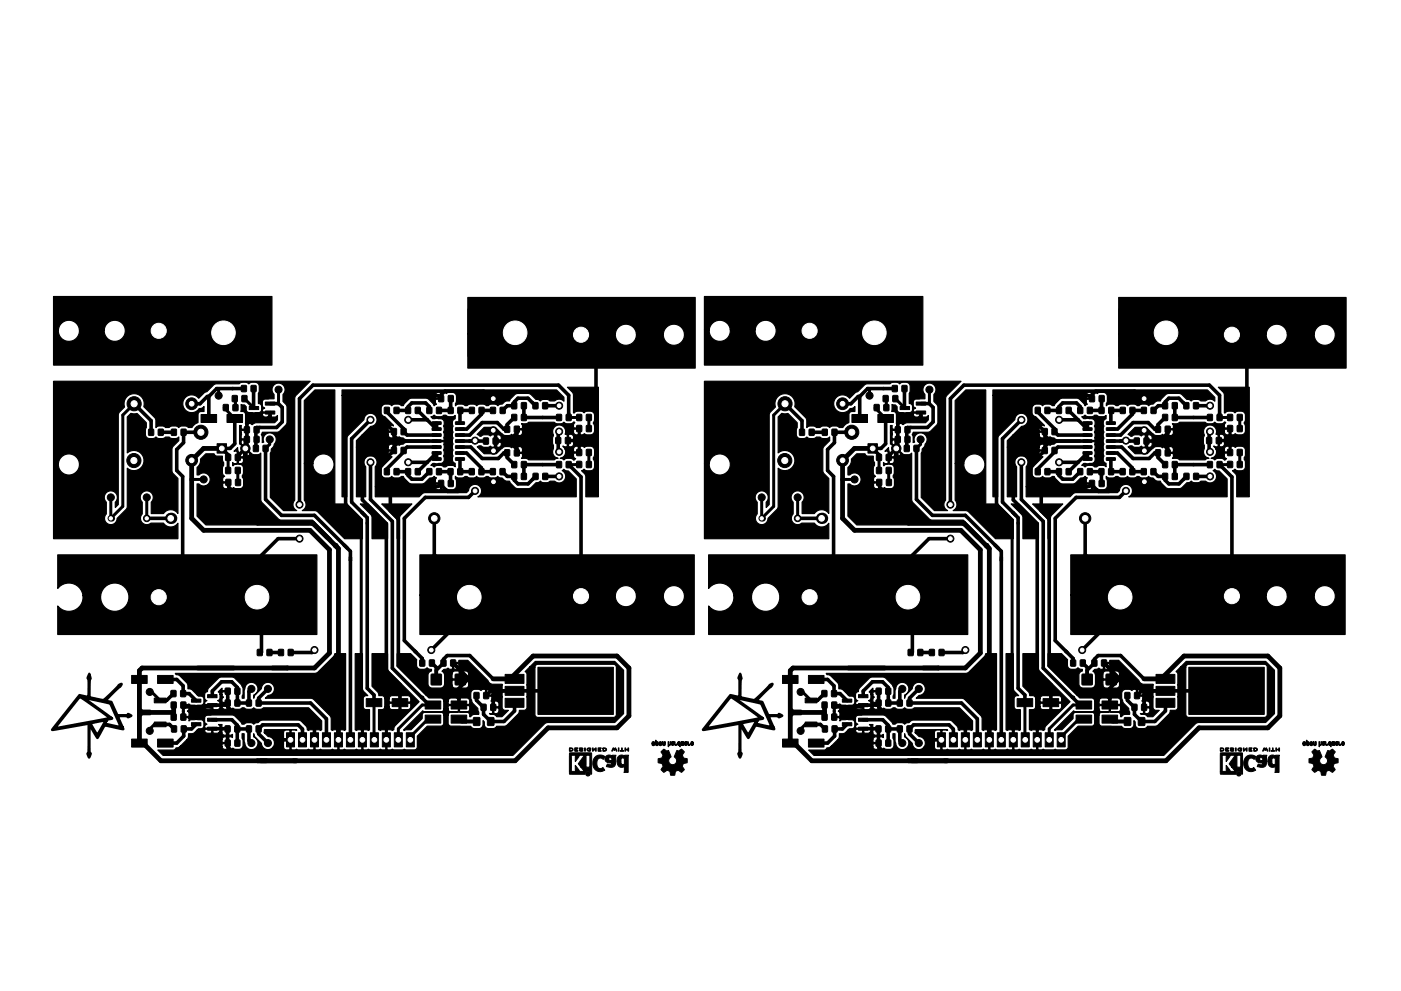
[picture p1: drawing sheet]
<svg xmlns="http://www.w3.org/2000/svg" width="297mm" height="210mm" viewBox="0 0 297 210" stroke-linecap="round" stroke-linejoin="round" font-family="sans-serif">
<g fill="#000" stroke="#000" stroke-width=".21">
<path d="M37.4 65.6h20v10h-20zM99.2 65.6h20v10h-20zM175.4 65.6h20v10h-20zM237.2 65.6h20v10h-20zM31.5 91.1h1.1l-.1 1.3-1-.1zM33.6 91.1h1v1.3l-1-.1zM36.4 91.1h1v1.3l-1-.1zM38.4 91.1h1v1.3l-1-.1zM42.6 87.9h3.3v1.7h-3.3zM46 94.1h2v2h-2zM47.4 85.9h1v1.2h-1zM47.9 99.2h1v1.3l-1.1-.1z"/>
<path d="M47.9 96.4h1v1.3h-1.1zM49.3 83.9l1 .1v1.2h-1zM49.4 85.9h1v1.2h-1zM49.9 99.2h1v1.3l-1-.1zM49.9 96.4h1v1.3h-1zM48.1 87.9h3.3v1.7h-3.3zM51.2 81.8h1v1.3h-1zM51.3 83.9l1 .1v1.2h-1zM51.8 90.6h1.1l-.1 1.2h-1zM51.8 92.6h1.1l-.1 1.3-1-.1zM53.3 81.8h1l-.1 1.3h-1zM53.8 94.5h1l-.1 1.3h-1z"/>
<path d="M53.9 90.6h1v1.2h-1zM53.9 92.6h1v1.3l-1-.1zM52.8 86.3h2v.6h-2zM55.8 94.5h1v1.3h-1zM56.3 87.2h2v.7h-2zM56.3 85.3h2v.7h-2zM81.5 86.4l1 .1v1.2h-1zM81.5 99.4l1 .1v1.2h-1zM83 90.9l1 .1v1.2h-1zM83 94.9l1 .1v1.2h-1zM83.6 86.4l1 .1v1.2h-1zM83.6 99.4l1 .1v1.2h-1z"/>
<path d="M85.1 90.9l1 .1v1.2h-1zM85.1 94.9l1 .1v1.2h-1zM86 99.4l1 .1v1.2h-1zM86 86.4l1 .1v1.2h-1zM88.1 99.4l1 .1v1.2h-1zM88.1 86.4l1 .1v1.2h-1zM90.5 99.4l1 .1v1.2h-1zM90.5 86.4l1 .1v1.2h-1zM91.6 89.5h1.8l.1 .4-.1 .2h-1.7zM91.6 90.8l1.8-.1 .1 .5-.1 .1h-1.7zM91.6 92.1l1.8-.1 .1 .5-.1 .1h-1.7zM91.6 93.3h1.8l.1 .5-.1 .1h-1.7z"/>
<path d="M91.6 94.6l1.8-.1 .1 .5-.1 .1h-1.7zM91.6 95.9l1.8-.1 .1 .5-.1 .1h-1.7zM91.6 97.1h1.8l.1 .5-.1 .1h-1.7zM92.6 99.4l1 .1v1.2h-1zM92.6 86.4l1 .1v1.2h-1zM93 83.9l1 .1v1.2h-1zM95 99.4l1 .1v1.2h-1zM95 86.4l1.1 .1-.1 1.2h-1zM95.1 83.9l1 .1v1.2h-1zM97.1 99.4l1 .1v1.2h-1zM97.1 86.4l1 .1v1.2h-1zM96.6 97.1h1.8l.1 .5-.1 .1h-1.7z"/>
<path d="M96.6 95.9l1.8-.1 .1 .5-.1 .1h-1.7zM96.6 94.6l1.8-.1 .1 .5-.1 .1h-1.7zM96.6 93.3h1.8l.1 .5-.1 .1h-1.7zM96.6 92.1l1.8-.1 .1 .5-.1 .1h-1.7zM96.6 90.8l1.8-.1 .1 .5-.1 .1h-1.7zM96.6 89.5h1.8l.1 .4-.1 .2h-1.7zM99.5 99.4l1 .1v1.2h-1zM99.5 86.4l1.1 .1-.1 1.2h-1zM101.6 99.4l1 .1v1.2h-1zM101.6 86.4l1 .1v1.2h-1zM102.5 92.9l1 .1v1.2h-1zM104 99.4l1 .1v1.2h-1z"/>
<path d="M104 86.4l1 .1v1.2h-1zM104.6 92.9l1 .1v1.2h-1zM106 99.4l1.1 .1-.1 1.2h-1zM106.1 86.4l1 .1v1.2h-1zM107 90.4l1 .1v1.2h-1zM107 95.4l1 .1v1.2h-1zM108.5 97.9l1 .1v1.2h-1zM108.5 85.4l1 .1v1.2h-1zM108.5 87.9l1 .1v1.2h-1zM109.1 90.4l1 .1v1.2h-1zM109.1 95.4l1 .1v1.2h-1zM110.6 97.9l1 .1v1.2h-1z"/>
<path d="M110.6 85.4l1 .1v1.2h-1zM110.6 87.9l1 .1v1.2h-1zM113 85.4l1 .1v1.2h-1zM115.1 85.4l1 .1v1.2h-1zM117.9 92.8l1 .1-.1 1.2h-1zM118 97.9l1 .1v1.2h-1zM118 87.9l1 .1v1.2h-1zM119.9 92.8l1 .1v1.2h-1zM120.1 97.9l1 .1v1.2h-1zM120.1 87.9l1 .1v1.2h-1zM122.3 90.3h1v1.3l-1-.1zM122.3 95.4h1v1.2h-1z"/>
<path d="M122.3 87.9l1 .1v1.2h-1zM122.3 97.9h1v1.3h-1zM124.3 90.3h1.1l-.1 1.3-1-.1zM124.3 95.4h1.1l-.1 1.2h-1zM124.3 87.9l1.1 .1-.1 1.2h-1zM124.3 97.9h1.1l-.1 1.3h-1zM169.5 91.1h1.1l-.1 1.3-1-.1zM171.6 91.1h1v1.3l-1-.1zM174.4 91.1h1v1.3l-1-.1zM176.4 91.1h1v1.3l-1-.1zM180.6 87.9h3.3v1.7h-3.3zM184 94.1h2v2h-2z"/>
<path d="M185.4 85.9h1v1.2h-1zM185.9 96.4h1v1.3h-1.1zM185.9 99.2h1v1.3l-1.1-.1zM187.3 83.9l1 .1v1.2h-1zM187.4 85.9h1v1.2h-1zM187.9 96.4h1v1.3h-1zM187.9 99.2h1v1.3l-1-.1zM186.1 87.9h3.3v1.7h-3.3zM189.2 81.8h1v1.3h-1zM189.3 83.9l1 .1v1.2h-1zM189.8 92.6h1.1l-.1 1.3-1-.1zM189.8 90.6h1.1l-.1 1.2h-1z"/>
<path d="M191.3 81.8h1l-.1 1.3h-1zM191.8 94.5h1l-.1 1.3h-1zM191.9 92.6h1v1.3l-1-.1zM191.9 90.6h1v1.2h-1zM190.8 86.3h2v.6h-2zM193.8 94.5h1v1.3h-1zM194.3 85.3h2v.7h-2zM194.3 87.2h2v.7h-2zM219.5 99.4l1 .1v1.2h-1zM219.5 86.4l1 .1v1.2h-1zM221 90.9l1 .1v1.2h-1zM221 94.9l1 .1v1.2h-1z"/>
<path d="M221.6 99.4l1 .1v1.2h-1zM221.6 86.4l1 .1v1.2h-1zM223.1 90.9l1 .1v1.2h-1zM223.1 94.9l1 .1v1.2h-1zM224 86.4l1 .1v1.2h-1zM224 99.4l1 .1v1.2h-1zM226.1 86.4l1 .1v1.2h-1zM226.1 99.4l1 .1v1.2h-1zM228.5 86.4l1 .1v1.2h-1zM228.5 99.4l1 .1v1.2h-1zM229.6 97.1h1.8l.1 .5-.1 .1h-1.7zM229.6 95.9l1.8-.1 .1 .5-.1 .1h-1.7z"/>
<path d="M229.6 94.6l1.8-.1 .1 .5-.1 .1h-1.7zM229.6 93.3h1.8l.1 .5-.1 .1h-1.7zM229.6 92.1l1.8-.1 .1 .5-.1 .1h-1.7zM229.6 90.8l1.8-.1 .1 .5-.1 .1h-1.7zM229.6 89.5h1.8l.1 .4-.1 .2h-1.7zM230.6 86.4l1 .1v1.2h-1zM230.6 99.4l1 .1v1.2h-1zM231 83.9l1 .1v1.2h-1zM233 99.4l1 .1v1.2h-1zM233 86.4l1.1 .1-.1 1.2h-1zM233.1 83.9l1 .1v1.2h-1zM235.1 99.4l1 .1v1.2h-1z"/>
<path d="M235.1 86.4l1 .1v1.2h-1zM234.6 89.5h1.8l.1 .4-.1 .2h-1.7zM234.6 90.8l1.8-.1 .1 .5-.1 .1h-1.7zM234.6 92.1l1.8-.1 .1 .5-.1 .1h-1.7zM234.6 93.3h1.8l.1 .5-.1 .1h-1.7zM234.6 94.6l1.8-.1 .1 .5-.1 .1h-1.7zM234.6 95.9l1.8-.1 .1 .5-.1 .1h-1.7zM234.6 97.1h1.8l.1 .5-.1 .1h-1.7zM237.5 99.4l1 .1v1.2h-1zM237.5 86.4l1.1 .1-.1 1.2h-1zM239.6 99.4l1 .1v1.2h-1zM239.6 86.4l1 .1v1.2h-1z"/>
<path d="M240.5 92.9l1 .1v1.2h-1zM242 99.4l1 .1v1.2h-1zM242 86.4l1 .1v1.2h-1zM242.6 92.9l1 .1v1.2h-1zM244 99.4l1.1 .1-.1 1.2h-1zM244.1 86.4l1 .1v1.2h-1zM245 95.4l1 .1v1.2h-1zM245 90.4l1 .1v1.2h-1zM246.5 97.9l1 .1v1.2h-1zM246.5 85.4l1 .1v1.2h-1zM246.5 87.9l1 .1v1.2h-1zM247.1 95.4l1 .1v1.2h-1z"/>
<path d="M247.1 90.4l1 .1v1.2h-1zM248.6 97.9l1 .1v1.2h-1zM248.6 85.4l1 .1v1.2h-1zM248.6 87.9l1 .1v1.2h-1zM251 85.4l1 .1v1.2h-1zM253.1 85.4l1 .1v1.2h-1zM255.9 92.8l1 .1-.1 1.2h-1zM256 87.9l1.1 .1-.1 1.2h-1zM256 97.9l1.1 .1-.1 1.2h-1zM257.9 92.8l1 .1v1.2h-1zM258.1 87.9l1 .1v1.2h-1.1zM258.1 97.9l1 .1v1.2h-1.1z"/>
<path d="M260.3 95.4h1v1.2h-1zM260.3 97.9h1v1.3h-1zM260.3 87.9l1 .1v1.2h-1zM260.3 90.3h1v1.3l-1-.1zM262.3 95.4h1.1l-.1 1.2h-1zM262.3 97.9h1.1l-.1 1.3h-1zM262.3 87.9l1.1 .1-.1 1.2h-1zM262.3 90.3h1.1l-.1 1.3-1-.1zM47.9 101.7h1v1.3h-1zM50 101.7h1l-.1 1.3h-1zM93 101.9l1 .1v1.2h-1zM95.1 101.9l1 .1v1.2h-1z"/>
<path d="M108.5 100.4l1 .1v1.2h-1zM110.6 100.4l1 .1v1.2h-1zM113 100.4l1.1 .1-.1 1.2h-1zM115.1 100.4l1 .1v1.2h-1zM185.9 101.7h1v1.3h-1zM188 101.7h1l-.1 1.3h-1zM231 101.9l1 .1v1.2h-1zM233.1 101.9l1 .1v1.2h-1zM246.5 100.4l1 .1v1.2h-1zM248.6 100.4l1 .1v1.2h-1zM251 100.4l1.1 .1-.1 1.2h-1zM253.1 100.4l1 .1v1.2h-1z"/>
<path d="M54.6 137.8h1v1.3l-1-.1zM56.6 137.8h1v1.3l-1-.1zM59.1 137.8h1v1.3l-1-.1zM61.1 137.8h1v1.3l-1-.1zM44.5 119.2h20v15h-20zM89 140l1 .1v1.2h-1zM91.1 140l1 .1v1.2h-1zM93.5 140l1 .1v1.2h-1zM95.6 140l1 .1v1.2h-1zM89.5 119.2h20v15h-20zM192.6 137.8h1v1.3l-1-.1zM194.6 137.8h1v1.3l-1-.1z"/>
<path d="M197.1 137.8h1v1.3l-1-.1zM199.1 137.8h1v1.3l-1-.1zM182.5 119.2h20v15h-20zM227 140l1 .1v1.2h-1zM229.1 140l1 .1v1.2h-1zM231.5 140l1 .1v1.2h-1zM233.6 140l1 .1v1.2h-1zM227.5 119.2h20v15h-20zM27.9 143.3h3.3v1.7h-3.3zM27.9 156.8h3.3v1.7h-3.3zM29.4 150.7h2.5v1h-2.5zM32.7 153.2h2.5v1h-2.5z"/>
<path d="M32.7 148.1h2.5v1h-2.5zM33.4 143.3h3.3v1.7h-3.3zM33.4 156.8h3.3v1.7h-3.3zM36.3 146.5h1v1.3h-1zM36.3 149h1v1.2h-1zM36.3 151.5h1v1.3l-1-.1zM36.4 154h1v1.3h-1zM38.3 146.5h1v1.3h-1zM38.4 149h1v1.2h-1zM38.4 151.5h1v1.3l-1-.1zM38.5 154h1l-.1 1.3h-1zM40.6 153.3h2v.7h-2z"/>
<path d="M40.6 148.3h2v.7h-2zM44 152.4h2v.6h-2zM44 154.3h2v.6h-2zM44 147.4h2v.6h-2zM44 149.3h2v.6h-2zM47.8 154h1l-.1 1.3h-1zM47.8 148.5h1v1.3h-1zM47.8 146h1v1.3h-1zM47.8 157h1v1.3h-1zM49.8 154h1v1.3h-1zM49.8 148.5h1v1.3h-1zM49.8 146h1v1.3h-1z"/>
<path d="M49.8 157h1v1.3h-1zM52.3 154h1v1.3h-1zM52.3 148.5h1v1.3h-1zM54.3 154h1v1.3h-1zM54.3 148.5h1v1.3h-1zM60.7 155.5h1.7v3h-1.7zM63.3 155.5h1.7v3h-1.7zM65.8 155.5h1.7v3h-1.7zM68.4 155.5h1.7v3h-1.7zM70.9 155.5h1.7v3h-1.7zM73.4 155.5h1.7v3h-1.7zM77.7 148.2h3.3v1.7h-3.3z"/>
<path d="M76 155.5h1.7v3h-1.7zM78.5 155.5h1.7v3h-1.7zM81.1 155.5h1.7v3h-1.7zM83.1 148.2h3.3v1.7h-3.3zM83.6 155.5h1.7v3h-1.7zM86.1 155.5h1.7v3h-1.7zM90.1 148.7h3.3v1.7h-3.3zM91.4 143.1h2.2v2.2h-2.2zM90.1 151.7h3.3v1.7h-3.3zM95.7 148.7h3.3v1.7h-3.3zM96.5 143.1h2.2v2.2h-2.2zM95.7 151.7h3.3v1.7h-3.3z"/>
<path d="M100.5 146.9l1 .1v1.2h-1zM100.4 152.3h1.3v1.6h-1.3zM102 149.4l1 .1v1.2h-1zM102.6 146.9l1 .1v1.2h-1zM103.4 152.3h1.3v1.6h-1.3zM104.1 149.4l1 .1v1.2h-1zM107.1 143.1h4v1.9h-4zM107.1 145.6h4v1.9h-4zM107.1 148.2h4v1.9h-4zM120.7 158.7h.1a.45 .45 0 0 1 .6 0 .45 .45 0 0 1 0 .6 .45 .45 0 0 1-.7 0l.2-.1a.3 .3 0 0 0 .4 0 .3 .3 0 0 0 0-.4 .3 .3 0 0 0-.4 0v.4h-.2zM121.9 158.7h.6v.1h-.5v.2h.4l-.4 .1v.1l.5 .1v.1h-.6zM122.8 158.7h.1a.42 .42 0 0 1 .7 .2l-.6 .3h.6a.42 .42 0 0 1-.7 .1 .31 .31 0 0 1 .1-.3 .31 .31 0 0 1 .3-.1h.2z"/>
<path d="M124 158.7h.1l-.1 .7zM124.5 158.8a.38 .38 0 0 1 .5-.2 .38 .38 0 0 1 .3 .4h-.4l.2-.1a.28 .28 0 0 0-.4-.1 .28 .28 0 0 0 0 .4 .28 .28 0 0 0 .4 0h.1a.37 .37 0 0 1-.4 .3 .37 .37 0 0 1-.3-.4zM125.6 158.7h.2v.4l.6-.4v.7h-.1l-.1-.5-.5 .5zM126.8 158.7h.7l-.6 .1v.2l.4 .1h-.4v.1l.6 .2h-.7zM127.9 158.7h.1a.43 .43 0 0 1 .6 .4 .43 .43 0 0 1-.7 .3l-.1-.6h.2l.1 .4a.28 .28 0 0 0 .3-.1 .28 .28 0 0 0-.1-.3 .28 .28 0 0 0-.3 0h-.2zM114.1 141.6h16v10h-16zM130 158.7l.3 .3 .2-.3 .3 .7-.4-.4a.16 .16 0 0 1-.1 .2 .16 .16 0 0 1-.2-.2l-.1-.1-.3 .5zM131.1 158.7h.1v.7zM131.8 158.7l.1 .5 .3 .1v.1h-.7l.3-.2zM132.5 158.7l.1 .3h.5l.2-.3v.6l-.1 .1-.1-.3h-.5l-.1 .3zM138.3 157.4a.38 .38 0 0 1 .5 .1 .38 .38 0 0 1 0 .5 .38 .38 0 0 1-.6 0v-.2h.2l.1 .2 .2-.2-.1-.3-.2 .3h-.2zM139 157.1h.1a.23 .23 0 0 0 .1 .3 .23 .23 0 0 0 .3 0 .4 .4 0 0 1 .1 .6 .4 .4 0 0 1-.6 0v-.2h.2l.2 .2v-.3l-.1-.2-.1 .3h-.2z"/>
<path d="M139.8 157.4h.3l.2 .3-.3-.2-.1 .1a.31 .31 0 0 1 .4 .3 .31 .31 0 0 1-.3 .3l-.3-.3h.4h-.4zM140.5 157.3l.1 .1 .1 .6h.2v-.7l.2 .1v.3a.35 .35 0 0 1-.3 .5 .35 .35 0 0 1-.3-.5zM141.7 157.3l.1 .1 .1 .6 .2-.1v-.6l.1 .1v.6l-.4 .1v.3h-.2zM142.4 157.4h.3l-.2 .2 .2 .1 .1-.3 .1 .3a.31 .31 0 0 1-.2 .4 .31 .31 0 0 1-.4-.3l.3 .2 .1-.1-.3-.2zM143 157.3l.2 .7h.2v-.2a.24 .24 0 0 1-.2 .4 .24 .24 0 0 1-.2-.3zM143.7 157.4h.3l.2 .1v.9l-.1-.3-.2 .1a.22 .22 0 0 1-.2-.2 .22 .22 0 0 1 .1-.2v.2a.2 .2 0 0 0 .3-.2 .2 .2 0 0 0-.3-.2l-.1 .2zM144.3 157.5l.2-.2 .5 .2v.7l-.1-.1v-.6h-.1l-.1 .7-.1-.1-.1-.6v.6h-.2zM145.2 157.4h.3l-.2 .2 .3 .1v-.3l.1 .3a.31 .31 0 0 1-.2 .5 .31 .31 0 0 1-.4-.4l.3 .2 .2-.1-.4-.2zM145.8 157.3l.2 .7 .2-.2a.26 .26 0 0 1-.2 .4 .26 .26 0 0 1-.2-.4zM146.5 157.4h.4l.1 .3-.2-.2-.2 .1 .4 .2a.28 .28 0 0 1-.3 .4 .28 .28 0 0 1-.2-.4l.2 .2 .2-.1-.4-.1zM165.9 143.3h3.3v1.7h-3.3zM165.9 156.8h3.3v1.7h-3.3z"/>
<path d="M167.4 150.7h2.5v1h-2.5zM170.7 148.1h2.5v1h-2.5zM170.7 153.2h2.5v1h-2.5zM171.4 143.3h3.3v1.7h-3.3zM171.4 156.8h3.3v1.7h-3.3zM174.3 146.5h1v1.3h-1zM174.3 151.5h1v1.3l-1-.1zM174.3 149h1v1.2h-1zM174.4 154h1v1.3h-1zM176.3 146.5h1v1.3h-1zM176.4 151.5h1v1.3l-1-.1zM176.4 149h1v1.2h-1z"/>
<path d="M176.5 154h1l-.1 1.3h-1zM178.6 153.3h2v.7h-2zM178.6 148.3h2v.7h-2zM182 154.3h2v.6h-2zM182 152.4h2v.6h-2zM182 149.3h2v.6h-2zM182 147.4h2v.6h-2zM185.8 154h1l-.1 1.3h-1zM185.8 148.5h1v1.3h-1zM185.8 157h1v1.3h-1zM185.8 146h1v1.3h-1zM187.8 154h1v1.3h-1z"/>
<path d="M187.8 148.5h1v1.3h-1zM187.8 157h1v1.3h-1zM187.8 146h1v1.3h-1zM190.3 154h1v1.3h-1zM190.3 148.5h1v1.3h-1zM192.3 154h1v1.3h-1zM192.3 148.5h1v1.3h-1zM198.7 155.5h1.7v3h-1.7zM201.3 155.5h1.7v3h-1.7zM203.8 155.5h1.7v3h-1.7zM206.4 155.5h1.7v3h-1.7zM208.9 155.5h1.7v3h-1.7z"/>
<path d="M211.4 155.5h1.7v3h-1.7zM215.7 148.2h3.3v1.7h-3.3zM214 155.5h1.7v3h-1.7zM216.5 155.5h1.7v3h-1.7zM219.1 155.5h1.7v3h-1.7zM221.1 148.2h3.3v1.7h-3.3zM221.6 155.5h1.7v3h-1.7zM224.1 155.5h1.7v3h-1.7zM228.1 148.7h3.3v1.7h-3.3zM229.4 143.1h2.2v2.2h-2.2zM228.1 151.7h3.3v1.7h-3.3zM233.7 148.7h3.2v1.7h-3.2z"/>
<path d="M234.5 143.1h2.2v2.2h-2.2zM233.7 151.7h3.2v1.7h-3.2zM238.5 146.9l1 .1v1.2h-1zM238.4 152.3h1.3v1.6h-1.3zM240 149.4l1 .1v1.2h-1zM240.6 146.9l1 .1v1.2h-1zM241.4 152.3h1.3v1.6h-1.3zM242.1 149.4l1 .1v1.2h-1zM245.1 148.2h4v1.9h-4zM245.1 145.6h4v1.9h-4zM245.1 143.1h4v1.9h-4zM258.7 158.7h.1a.46 .46 0 0 1 .6 0 .46 .46 0 0 1 0 .7 .46 .46 0 0 1-.7 0l.2-.2a.3 .3 0 0 0 .4 0 .3 .3 0 0 0 0-.4 .3 .3 0 0 0-.4 0v.4h-.2z"/>
<path d="M259.9 158.7h.6v.1h-.5v.2l.4 .1h-.4v.1l.5 .1v.1h-.6zM260.8 158.7h.1a.42 .42 0 0 1 .7 .2l-.6 .3h.6a.36 .36 0 0 1-.4 .2 .36 .36 0 0 1-.3-.4l.6-.1zM262 158.7h.1l-.1 .7zM262.5 158.8a.38 .38 0 0 1 .5-.2 .38 .38 0 0 1 .3 .4h-.4l.2-.1a.28 .28 0 0 0-.4-.1 .28 .28 0 0 0 0 .4 .28 .28 0 0 0 .4 0h.1a.37 .37 0 0 1-.4 .3 .37 .37 0 0 1-.3-.4zM263.6 158.7h.2v.4l.6-.4v.7h-.1l-.1-.5-.5 .5zM264.8 158.7h.7l-.6 .1v.2h.4l-.4 .1v.1l.6 .2h-.7zM265.9 158.7h.1a.43 .43 0 0 1 .6 .4 .43 .43 0 0 1-.7 .3l-.1-.6h.2v.4a.27 .27 0 0 0 .4 0 .27 .27 0 0 0-.1-.4h-.5zM252.1 141.6h15.9v10h-15.9zM268 158.7l.3 .3 .2-.3 .3 .7-.4-.4a.16 .16 0 0 1-.1 .2 .16 .16 0 0 1-.2-.2l-.1-.1-.3 .5zM269.1 158.7h.1v.7zM269.8 158.7h.1v.5l.3 .1v.1l-.7-.1 .3-.1zM270.5 158.7l.1 .3h.5l.2-.3v.6l-.1 .1-.1-.3h-.5l-.1 .3z"/>
<path d="M276.3 157.4a.38 .38 0 0 1 .5 .1 .38 .38 0 0 1 0 .5 .38 .38 0 0 1-.6 0v-.2h.2l.1 .2 .2-.2-.1-.3-.2 .3h-.2zM277 157.1h.1a.23 .23 0 0 0 .1 .3 .23 .23 0 0 0 .3 0 .4 .4 0 0 1 .1 .6 .4 .4 0 0 1-.6 0v-.2h.2l.1 .2 .1-.2-.1-.3-.1 .3h-.2zM277.8 157.4h.3l.2 .3-.3-.2-.1 .1a.31 .31 0 0 1 .4 .3 .31 .31 0 0 1-.3 .3l-.3-.3h.4h-.4zM278.5 157.3l.1 .1 .1 .6h.2v-.7l.2 .1v.3a.35 .35 0 0 1-.3 .5 .35 .35 0 0 1-.3-.5zM279.7 157.3l.1 .1 .1 .6 .2-.1v-.6l.1 .1v.6l-.4 .1v.3h-.2zM280.4 157.4h.3l-.2 .2 .2 .1 .1-.3 .1 .3a.31 .31 0 0 1-.2 .4 .31 .31 0 0 1-.4-.3l.3 .2 .1-.1-.3-.2zM281 157.3l.2 .7h.2v-.2a.24 .24 0 0 1-.2 .4 .24 .24 0 0 1-.2-.3zM281.7 157.4h.3l.2 .1v.9l-.1-.3-.2 .1a.22 .22 0 0 1-.2-.2 .22 .22 0 0 1 .1-.2v.2a.2 .2 0 0 0 .3-.2 .2 .2 0 0 0-.3-.2l-.1 .2zM282.4 157.4l.6 .1v.7l-.1-.1v-.6h-.1l-.1 .7-.1-.1-.1-.6v.7l-.2-.1zM283.2 157.4h.3l-.2 .2 .3 .1v-.3l.1 .3a.31 .31 0 0 1-.2 .5 .31 .31 0 0 1-.4-.4l.3 .2 .2-.1-.4-.2zM283.8 157.3l.2 .7 .2-.2a.26 .26 0 0 1-.2 .4 .26 .26 0 0 1-.2-.4zM284.5 157.4h.4l.1 .3-.2-.2-.2 .1 .4 .2a.25 .25 0 0 1-.2 .4 .25 .25 0 0 1-.2-.4l.1 .2 .2-.1-.4-.1z"/>
<path d="M120.8 159.8h4.6v4.4h-.1a.61 .61 0 0 0-.7-.6 .61 .61 0 0 0-.5 .7h-3.3l-.1-.6h1.4l-.1-1.3 .8 1.3h1.2l-.8-.9h1.9v-2.5l-.9-.1v2.6h-1l-.6-.7 1.4-1.9h-1.2l-.8 1.4 .1-1.3-1.1-.1 .1 3.2-.1 .3h-.3zM126.2 160.6a1.46 1.46 0 0 1 2 0l-.3 .5a.82 .82 0 0 0-1.1-.1 .82 .82 0 0 0-.3 1 .78 .78 0 0 0 .3 .9 .78 .78 0 0 0 1-.1l.4 .6a1.69 1.69 0 0 1-2.1-.1 1.69 1.69 0 0 1-.3-2.2zM128.5 160.5l.5-.3 .8 .2v-.2h.8l-.1 1.7a1.02 1.02 0 0 1-.5 .9 1.02 1.02 0 0 1-1.1-.1 .25 .25 0 0 1-.4-.1 .25 .25 0 0 1 .2-.3l.1-.2a.6 .6 0 0 0 .9-.2 1.09 1.09 0 0 1-1.4-.9h.7a.35 .35 0 0 0 .3 .4 .35 .35 0 0 0 .4-.3v-.2a.38 .38 0 0 0-.4-.1 .38 .38 0 0 0-.3 .2h-.7zM131.1 160.5a.94 .94 0 0 1 1.3-.1v-.2h.9l-.1 3.7h-.9l.1-1.3a1.02 1.02 0 0 1-1.2 0 1.02 1.02 0 0 1-.4-1.1h.8a.5 .5 0 0 0 .2 .6 .5 .5 0 0 0 .6 0v-1.2a.46 .46 0 0 0-.6 0 .46 .46 0 0 0-.2 .6h-.8l.1-.6zM140.5 159.2a.62 .62 0 0 1 .9 .1l.3-.1 .6 1.3a.91 .91 0 0 0-.5 1.2 .91 .91 0 0 0 1.2 .5 .99 .99 0 0 0 0-1.7l.5-1.3a.64 .64 0 0 0 .9-.2l.7 .5-.4 .7a.8 .8 0 0 0 1 .8v.8a.79 .79 0 0 0-.9 .5 .79 .79 0 0 0 .3 1 .58 .58 0 0 1-1 .3l-.3-.2a.78 .78 0 0 0-.7 1l-.5 .1a.36 .36 0 0 1-.4 0 .36 .36 0 0 1-.1-.5l-.1-.4-.5-.2-.4 .3a.56 .56 0 0 1-.9-.4 .8 .8 0 0 0 .3-1 .8 .8 0 0 0-1-.5l.1-.8a.69 .69 0 0 0 .8-.3 .69 .69 0 0 0 0-.8l-.3-.4zM258.8 159.8h4.6v4.4l-.1 .1a.61 .61 0 0 0-.6-.7 .61 .61 0 0 0-.6 .7h-3.3l-.1-.6h1.4l-.1-1.3 .8 1.3h1.2l-.8-.9h1.9v-2.5l-.9-.1v2.6h-1l-.6-.7 1.4-1.9h-1.2l-.8 1.4 .1-1.3-1.1-.1 .1 3.2-.1 .3h-.3zM264.2 160.6a1.46 1.46 0 0 1 2 0l-.3 .5a.82 .82 0 0 0-1.1-.1 .82 .82 0 0 0-.3 1 .78 .78 0 0 0 .3 .9 .78 .78 0 0 0 1-.1l.4 .6a1.69 1.69 0 0 1-2.1-.1 1.69 1.69 0 0 1-.3-2.2zM266.5 160.5l.5-.3 .8 .2v-.2h.8l-.1 1.7a1.02 1.02 0 0 1-.5 .9 1.02 1.02 0 0 1-1.1-.1 .25 .25 0 0 1-.4-.1 .25 .25 0 0 1 .2-.3l.1-.2a.6 .6 0 0 0 .9-.2 1.09 1.09 0 0 1-1.4-.9h.7a.35 .35 0 0 0 .3 .4 .35 .35 0 0 0 .4-.3v-.2a.38 .38 0 0 0-.3-.1 .38 .38 0 0 0-.4 .2h-.7zM269.1 160.5a.94 .94 0 0 1 1.3-.1v-.2h.9l-.1 3.7h-.9l.1-1.3a1.02 1.02 0 0 1-1.2 0 1.02 1.02 0 0 1-.4-1.1h.8a.49 .49 0 0 0 .2 .6 .49 .49 0 0 0 .6 0v-1.2a.46 .46 0 0 0-.6 0 .46 .46 0 0 0-.2 .6h-.8l.1-.6zM278.5 159.2a.62 .62 0 0 1 .9 .1l.3-.1 .6 1.3a.91 .91 0 0 0-.5 1.2 .91 .91 0 0 0 1.2 .5 .98 .98 0 0 0 0-1.7l.5-1.3a.84 .84 0 0 0 1-.2l.6 .5-.4 .7a.8 .8 0 0 0 1 .8v.8a.79 .79 0 0 0-.9 .5 .79 .79 0 0 0 .3 1 .58 .58 0 0 1-1 .3l-.3-.2a.71 .71 0 0 0-.7 .9l-.1 .2h-.4a.36 .36 0 0 1-.4 0 .36 .36 0 0 1-.1-.5l-.1-.4-.5-.2-.7 .5-.2-.2a.5 .5 0 0 1-.5-.4 .5 .5 0 0 1 .4-.6l.1-.1a.75 .75 0 0 0-1-.8l-.1-.8a.73 .73 0 0 0 .9-.3 .73 .73 0 0 0 0-.8l-.3-.4z"/>
<circle cx="33.7" cy="70.2" r="2.8"/>
<circle cx="123.2" cy="71" r="2.8"/>
<circle cx="171.7" cy="70.2" r="2.8"/>
<circle cx="261.2" cy="71" r="2.8"/>
<circle cx="28.4" cy="97.7" r="1.5"/>
<circle cx="28.4" cy="85.7" r="1.5"/>
<circle cx="40.6" cy="85.7" r="1.25"/>
<circle cx="40.6" cy="97.7" r="1.25"/>
<circle cx="42.6" cy="91.7" r="1.5"/>
<circle cx="46.4" cy="83.9" r=".75"/>
<circle cx="52" cy="95.1" r="1"/>
<circle cx="57.2" cy="93.2" r=".75"/>
<circle cx="59.1" cy="82.7" r=".75"/>
<circle cx="78.5" cy="98.1" r=".75"/>
<circle cx="78.5" cy="89.1" r=".75"/>
<circle cx="86.5" cy="98.1" r=".75"/>
<circle cx="86.5" cy="89.1" r=".75"/>
<circle cx="100.7" cy="93.5" r=".75"/>
<circle cx="104.6" cy="84.6" r=".75"/>
<circle cx="104.6" cy="91.3" r=".75"/>
<circle cx="104.6" cy="95.6" r=".75"/>
<circle cx="118.6" cy="95.9" r=".75"/>
<circle cx="118.6" cy="86.1" r=".75"/>
<circle cx="118.6" cy="91.6" r=".75"/>
<circle cx="166.4" cy="97.7" r="1.5"/>
<circle cx="166.4" cy="85.7" r="1.5"/>
<circle cx="178.6" cy="85.7" r="1.25"/>
<circle cx="178.6" cy="97.7" r="1.25"/>
<circle cx="180.6" cy="91.7" r="1.5"/>
<circle cx="184.4" cy="83.9" r=".75"/>
<circle cx="190" cy="95.1" r="1"/>
<circle cx="195.2" cy="93.2" r=".75"/>
<circle cx="197.1" cy="82.7" r=".75"/>
<circle cx="216.5" cy="98.1" r=".75"/>
<circle cx="216.5" cy="89.1" r=".75"/>
<circle cx="224.5" cy="98.1" r=".75"/>
<circle cx="224.5" cy="89.1" r=".75"/>
<circle cx="238.7" cy="93.5" r=".75"/>
<circle cx="242.6" cy="84.6" r=".75"/>
<circle cx="242.6" cy="91.3" r=".75"/>
<circle cx="242.6" cy="95.6" r=".75"/>
<circle cx="256.6" cy="95.9" r=".75"/>
<circle cx="256.6" cy="86.1" r=".75"/>
<circle cx="256.6" cy="91.6" r=".75"/>
<circle cx="23.5" cy="105.5" r=".75"/>
<circle cx="31.1" cy="105.5" r=".75"/>
<circle cx="31.1" cy="110" r=".7"/>
<circle cx="43.2" cy="101.7" r=".75"/>
<circle cx="63.5" cy="114.3" r=".75"/>
<circle cx="63.5" cy="107.1" r=".75"/>
<circle cx="92.1" cy="110" r="1.2"/>
<circle cx="100.7" cy="104.2" r=".75"/>
<circle cx="104.6" cy="102.2" r=".75"/>
<circle cx="118.6" cy="101.1" r=".75"/>
<circle cx="161.5" cy="105.5" r=".75"/>
<circle cx="169.1" cy="105.5" r=".75"/>
<circle cx="169.1" cy="110" r=".7"/>
<circle cx="181.2" cy="101.7" r=".75"/>
<circle cx="201.5" cy="114.3" r=".75"/>
<circle cx="201.5" cy="107.1" r=".75"/>
<circle cx="230.1" cy="110" r="1.2"/>
<circle cx="238.7" cy="104.2" r=".75"/>
<circle cx="242.6" cy="102.2" r=".75"/>
<circle cx="256.6" cy="101.1" r=".75"/>
<circle cx="33.7" cy="126.7" r="2.8"/>
<circle cx="66.7" cy="137.9" r=".75"/>
<circle cx="91.4" cy="137.9" r=".75"/>
<circle cx="123.2" cy="126.5" r="2.8"/>
<circle cx="171.7" cy="126.7" r="2.8"/>
<circle cx="204.7" cy="137.9" r=".75"/>
<circle cx="229.4" cy="137.9" r=".75"/>
<circle cx="261.2" cy="126.5" r="2.8"/>
<circle cx="31.7" cy="146.8" r=".75"/>
<circle cx="31.7" cy="155.1" r=".75"/>
<circle cx="53.3" cy="157.7" r=".75"/>
<circle cx="53.3" cy="146.2" r=".75"/>
<circle cx="56.8" cy="157.7" r=".75"/>
<circle cx="56.8" cy="146.2" r=".75"/>
<circle cx="169.7" cy="155.1" r=".75"/>
<circle cx="169.7" cy="146.8" r=".75"/>
<circle cx="191.3" cy="157.7" r=".75"/>
<circle cx="191.3" cy="146.2" r=".75"/>
<circle cx="194.8" cy="157.7" r=".75"/>
<circle cx="194.8" cy="146.2" r=".75"/>
<circle cx="124.7" cy="164.2" r=".47"/>
<circle cx="262.7" cy="164.2" r=".47"/>
</g>
<path d="M18.9 142.9l.3 1-.2 .5v3.5l2.9 .6 3.3-3.1 .6-.3-.3 .6-3 3 1.1 .2 1.3 2.9 2-.1 .3-.2 .7 .4-.8 .3v-.2l-.3-.1-1.8 .1 1 2.2h-.4l-2.2-4.9-5.6-1.2 5.9 4.2h-.5l-3.1-2.3-3.2-2.1-5.2 6.6 12-2.2 .1 .1-1 .3-.2 .2-3.4 .6 1.5 2.4 1.7-3h.2l-.3 .6 3.7 .7 .2 .5-3.9-.8a3.5 3.5 0 0 0-1.1 1.8l-.5 .9-1.7-2.7v5.5l.1 .4 .1 .1-.3 .8-.4-.8 .2-.2 .1-.6v-5.6l-7.8 1.4 5.9-7.4 1.8 .3a9.8 9.8 0 0 0-.1-4.1zM156.9 142.9l.3 1-.2 .5v3.5l2.9 .6 3.3-3.1 .6-.3-.3 .6-3 3 1.1 .2 1.3 2.9 2-.1 .3-.2 .7 .4-.8 .3v-.2l-.3-.1-1.8 .1 1 2.2h-.4l-2.2-4.9-5.6-1.2 5.9 4.2h-.5l-3.1-2.3-3.2-2.1-5.2 6.6 12-2.2 .1 .1-1 .3-.2 .2-3.4 .6 1.5 2.4 1.7-3h.2l-.3 .6 3.7 .7 .2 .5-3.9-.8a3.5 3.5 0 0 0-1.1 1.8l-.5 .9-1.7-2.7v5.5l.1 .4 .1 .1-.3 .8-.4-.8 .2-.2 .1-.6v-5.6l-7.8 1.4 5.9-7.4 1.8 .3a9.8 9.8 0 0 0-.1-4.1z" fill="#000" stroke="#000" stroke-width=".5"/>
<g fill="#000">
<circle cx="23.5" cy="110" r=".7"/>
<circle cx="36.2" cy="110" r="1.2"/>
<circle cx="71" cy="115.7" r=".51"/>
<circle cx="161.5" cy="110" r=".7"/>
<circle cx="174.2" cy="110" r="1.2"/>
<circle cx="209" cy="115.7" r=".51"/>
<circle cx="89.4" cy="148" r=".38"/>
<circle cx="227.4" cy="148" r=".38"/>
</g>
<g fill="none" stroke="#000" stroke-width=".76">
<path d="M108.6 67.4v5.8M109.2 70.6h10.8l.4 .4h2.8l3.2 3.2v18l-1.3 1.3h-4.7M246.6 67.4v5.8M247.2 70.6h10.8l.4 .4h2.8l3.2 3.2v18l-1.3 1.3h-4.7M28.4 85.7l3.6 3.6v2.4M34.1 91.7h2.8M42.6 91.7h-3.7v2.2l-1.4 1.5v4.4l1.2 1.3v24.8l-.2 .2M44.3 84.1v4.7M44.3 84.1h-.3l-1.6 1.6h-1.8M47.6 86.5v.1M49.8 88.8v5.4l-1 .9h-1.8l1.4 1.4v.5M51.7 82.4h-5.7l-1.7 1.7"/>
<path d="M52.4 93.2l-.4 .4v1.5l-1.6 1.6v.3M53.8 82.4v4.2M56.3 95.1v10.9l3.4 3.3h7l7.6 7.7v40M57.3 87.5v.8l-.9 .8h-3.3l-.8 .8v4.9M57.3 85.6h1.7l.8 .8v3.1l-1.1 1.2h-4.3l-.1 .1v4.3M78.6 98.1v7.9l4.6 4.6v31.2l7.8 7.8h.8M78.6 89.1l-4 4v13.4l3.3 3.3v36.2l1.4 1.5v1.9M80 86.7v1.4l3.5 3.5v.8l1.2 1.2M80 86.7h-2l-4.7 4.7v15.7l3.3 3.3M82 87.1v.3l3.6 3.6v.6l.7 .7h6.3M82 97.1l-.6-.7h-3.6l-1 1v8.7l5.1 5v31.3l2.9 2.8v3.9h-.8l.5 .4M84.1 87.1h2.4v-.8l.8-.8h2.9l.8 .8v.8"/>
<path d="M84.7 93.6l-1.2 1.2v.8l-2.9 3v2.4l2.2 2.2M84.7 93.6h7.9M86.5 98.1h4.1M88.6 87.1l3.9 3.9 .1-1.2M90.6 89.1h-4.1M92.6 97.4l-.1-1.3-3.9 4M92.6 94.8h-6.3l-.7 .8v.3l-3.6 3.6v.6M95.5 84.6v2.5h-2.4M95.6 84.6h-.1M97.5 93.6h5.5M97.5 94.8h2.3l2.4 2.5h3.5l1.1-1.2h.7v1l1.5 1.5M97.5 96.1h1.4l3.2 3.2v.8h2.4"/>
<path d="M97.5 97.4v2.6l2.5 .1M100.1 87.1l-2.6 .1v2.6M100.7 93.5l-.1 .1M104.1 84.6l-1.5-1.6h-8.3l-.8 .8v.8l-.6-.6h-10.1l-2.8 2.7M104.5 87.1h-2.4v.8l-3.2 3.1h-1.4M104.6 91.3l.5 .5v3.4l-.5 .4M105.1 93.6h2.8M107.9 93.6l1.7 1.7M109 88.6l-1.5 1.5v1h-.7l-1.4-1.4h-3.2l-2.6 2.6h-2.1M109.6 91.9l-1.7 1.7M109.6 91.1v5M111.1 86.1v2.5h7.4"/>
<path d="M113.5 86.1l-1.6-1.6h-2.1l-.8 .8v.8h-1.4l-1 1M115.6 86.1h2.9M118.5 98.6h-7.4v2.5M118.5 91.3l-.1 .2v4.2l.1 .2M120.6 98.6l2.6 2.6v25.3M120.6 88.6v-4.7l-2.2-2.2h-52l-2.9 2.9v22.5M166.4 85.7l3.6 3.6v2.4M172.1 91.7h2.8M180.6 91.7h-3.7v2.2l-1.4 1.5v4.4l1.2 1.3v24.8l-.2 .2M182.3 84.1h-.3l-1.6 1.6h-1.8M182.3 84.1v4.7M185.6 86.5v.1"/>
<path d="M187.8 88.8v5.4l-1 .9h-1.8l1.4 1.4v.5M189.7 82.4h-5.7l-1.7 1.7M190.4 93.2l-.4 .4v1.5l-1.6 1.6v.3M191.8 82.4v4.2M194.3 95.1v10.9l3.4 3.3h7l7.6 7.7v40M195.3 87.5v.8l-.9 .8h-3.3l-.8 .8v4.9M195.3 85.6h1.7l.8 .8v3.1l-1.1 1.2h-4.3l-.1 .1v4.3M216.5 98.1v7.9l4.7 4.6v31.2l7.8 7.8h.8M216.5 89.1l-4 4v13.4l3.4 3.3v36.2l1.4 1.5v1.9M218.1 86.7h-2.1l-4.7 4.7v15.7l3.3 3.3M218.1 86.7v1.4l3.4 3.5v.8l1.2 1.2M220 87.1v.3l3.6 3.6v.6l.7 .7h6.3"/>
<path d="M220 97.1l-.6-.7h-3.6l-1 1v8.7l5.1 5v31.3l2.9 2.8v3.9h-.8l.5 .4M222.1 87.1h2.4v-.8l.8-.8h2.9l.8 .8v.8M222.7 93.6h7.9M222.7 93.6l-1.2 1.2v.8l-3 3v2.4l2.3 2.2M224.5 98.1h4.1M226.6 87.1l3.9 3.9 .1-1.2M228.6 89.1h-4.1M230.6 94.8h-6.3l-.7 .8v.3l-3.6 3.6v.6M230.6 97.4l-.1-1.3-3.9 4M233.6 84.6l-.1 2.5h-2.4M235.5 93.6h5.5M235.5 97.4v2.6l2.5 .1"/>
<path d="M235.5 96.1h1.4l3.2 3.2v.8h2.4M235.5 94.8h2.3l2.4 2.5h3.5l1.1-1.2h.7v1l1.5 1.5M238.1 87.1l-2.6 .1v2.6M238.7 93.5l-.1 .1M242.1 84.6l-1.5-1.6h-8.3l-.8 .8v.8l-.6-.6h-10.1l-2.7 2.7M242.5 87.1h-2.4v.8l-3.2 3.1h-1.4M242.6 91.3l.5 .5v3.4l-.5 .4M243.1 93.6h2.8M245.9 93.6l1.7 1.7M247 88.6l-1.5 1.5v1h-.7l-1.4-1.4h-3.2l-2.6 2.6h-2.1M247.6 91.9l-1.7 1.7M247.6 91.1v5"/>
<path d="M249.1 86.1v2.5h7.5M251.5 86.1l-1.6-1.6h-2.1l-.8 .8v.8h-1.4l-1 1M253.6 86.1h3M256.6 98.6h-7.5v2.5M256.6 91.3l-.2 .2v4.2l.2 .2M258.6 98.6l2.6 2.6v25.3M258.6 88.6v-4.7l-2.2-2.2h-52l-2.9 2.9v22.5M31.1 110h5.1M63.5 114.3h-4.5l-3.6 3.5v20.6h-.3M82.8 103.2v5.2l1.7 1.7v31.1l6 6.1h6.5l.3 .3M84.1 100.1h2.4v.8l.8 .8h2.1l1.6-1.6M92.1 110v7.7l8.3 8.4v2.8l-9 9"/>
<path d="M93.1 100.1h2.4l.1 2.5M100.7 104.2l-1.4 1.3h-9.1l-4.5 4.5v25.9l3.8 3.8v1M104.6 102.2l-.1 .2h-5.4l-1.9 1.9h-2.3l-1.4-1.4v-.3l-.6 .6h-10.1M106.5 100.1l1 1h1.5v.8l.8 .8h2.2l1.5-1.6M115.6 101.1h2.9M169.1 110h5.1M201.5 114.3h-4.5l-3.6 3.5v20.6h-.3M220.8 103.2v5.2l1.7 1.7v31.1l6 6.1h6.5l.3 .3M222.1 100.1h2.4v.8l.8 .8h2.1l1.6-1.6M230.1 110v7.7l8.3 8.4v2.8l-9 9M231.1 100.1h2.4l.1 2.5M238.7 104.2l-1.4 1.3h-9.1l-4.5 4.5v25.9l3.8 3.8v1"/>
<path d="M242.6 102.2l-.1 .2h-5.4l-1.9 1.9h-2.3l-1.4-1.4v-.3l-.6 .6h-10.1M244.5 100.1l1 1h1.5v.8l.8 .8h2.2l1.5-1.6M253.6 101.1h3M33.7 125.4l.6 .7h21.1M57.1 138.4h2.5M66.7 137.9l-.6 .5h-4.5M171.7 125.4l.6 .7h21.1M195.1 138.4h2.5M204.7 137.9l-.6 .5h-4.5M29.6 144.2v13.5M29.6 150.4l.7 .8M30.3 151.2h.3"/>
<path d="M30.3 151.2l-.7 .7M34 153.7h1.9l1 1-.1-.1M35.1 144.2h2.4l1.3 1.3v1.7h1.3l1.5 1.5M36.8 147.2l-1.5 1.4h-1.3M41.6 153.7l-1 1h-1.6v1.5l-1.5 1.5h-2.4M45 154.6l3.3 .1v3.8l1.5 1.5h7.1l3.1-3h1.6M45 152.7h4.2l1.1 1.2v3.8M48.3 146.7v3.3l1.2 1.2h15.8l1.4 1.3v4.5M48.3 149.2l-.5 .4h-2.8l-.4 .4h-5.7M50.3 154.7h2.5v2.4l.5 .6M53.3 146.2l-.5 .5v2.5h-2.5v-3.3l-1.2-1.2h-2.1l-2 1.9v1.1M56.8 146.2l-2 1.9v1.1h11.1l3.3 3.3v4.5"/>
<path d="M64.1 157v-2.3l-.9-.9h-7.5l-.9 .9v1l2 2M79.3 149.1l-.2 .1M91.6 140.7l.9 .9v2.6M92.5 142.2l1.5-1.5v-.8l.8-.8h4.8l4.9 4.9h4.6M96.1 140.7l3.4 3.4h2.1l2.5 2.5M97.3 152.6l.5 .5h3.3M97.3 146.7h-.3l-.6 .6 .9 .9M97.5 152.6l.6 .5M97.6 142.2v2h1.6l-1.9 1.9v3.5M101 147.6v1l1.5 1.5v1.5l1.5 1.5h2.9l2.2-2.3v-1.7M104.1 146.6h18M104.1 146.6l-1 1"/>
<path d="M106.3 146.6l-1.7 1.7v1.8M167.6 144.2v13.5M167.6 150.4l.7 .8M168.3 151.2h.3M168.3 151.2l-.7 .7M172 153.7h1.9l1 1-.1-.1M173.1 144.2h2.4l1.3 1.3v1.7h1.3l1.5 1.5M174.8 147.2l-1.5 1.4h-1.3M179.6 153.7l-1 1h-1.6v1.5l-1.5 1.5h-2.4M183 154.6l3.3 .1v3.8l1.5 1.5h7.1l3.1-3h1.6M183 152.7h4.2l1.1 1.2v3.7M186.3 157.6v.1"/>
<path d="M186.3 149.2l-.5 .4h-2.8l-.4 .4h-5.7M186.3 146.7v3.3l1.2 1.2h15.8l1.4 1.3v4.5M188.3 154.7h2.5v2.4l.5 .6M188.3 157.6v.1M191.3 146.2l-.5 .5v2.5h-2.5v-3.3l-1.2-1.2h-2.1l-2 1.9v1.1M194.8 146.2l-2 1.9v1.1h11l3.4 3.3v4.5M202.1 157v-2.3l-.9-.9h-7.5l-.9 .9v1l2 2M217.3 149.1l-.2 .1M229.6 140.7l.9 .9v2.6M230.5 142.2l1.5-1.5v-.8l.8-.8h4.8l4.9 4.9h4.6M234.1 140.7l3.4 3.4h2.1l2.5 2.5M235.3 152.6l.5 .5h3.3"/>
<path d="M235.3 146.7h-.3l-.6 .6 .9 .9M235.5 152.6l.6 .5M235.6 142.2v2h1.6l-1.9 1.9v3.5M239 147.6v1l1.5 1.5v1.5l1.5 1.5h2.9l2.2-2.3v-1.7M242.1 146.6h18M242.1 146.6l-1 1M244.3 146.6l-1.7 1.7v1.8"/>
</g>
<path d="M47 95.1h-3.8l-2.6 2.6v12.3l2.6 2.5h22.5l4.1 4.1v22l-3.1 3.1h-36.6l-.5 .6v15.4h.8l3.7 3.7h75.1l7-7h14.6l2.5-2.5v-10.2l-2.5-2.5h-17.8l-4.8 4.8h-3.7M52 95.1v13.3l2.6 2.6h11.8l5.4 5.4v40.6M185 95.1h-3.8l-2.6 2.6v12.3l2.6 2.5h22.5l4.1 4.1v22l-3.1 3.1h-36.6l-.5 .6v15.4h.8l3.7 3.7h75.1l7-7h14.6l2.6-2.5v-10.2l-2.6-2.5h-17.8l-4.8 4.8h-3.7M190 95.1v13.3l2.6 2.6h11.8l5.4 5.4v40.6M30.6 151.2h6.2M36.8 149.6v2.5M168.6 151.2h6.2M174.8 149.6v2.5" fill="none" stroke="#000" stroke-width="1"/>
<g fill="none" stroke="#000" stroke-width=".63">
<path d="M28.4 85.7l-2.4 2.4v19.3l-2.5 2.6v-4.5M46 82.4l.4 .5v1M47.9 86.5v.4l1.9 1.9M48.4 97v2.8M49.8 84.6l.1 .1v1.8M50.4 99.8l.1 2.6M51.8 84.6h.1M51.8 84.6l2 2M57.2 93.2v1.1l-.9 .8M59.1 85.6h-.1M59.1 82.7v2.9M120.6 88.6h2.2"/>
<path d="M122.8 90.9v2.3l-.2 .3 .2 .2v1.7M122.8 98.5l-2.2 .1M124.8 88.6v2.3M124.8 96v2.5M166.4 85.7l-2.4 2.4v19.3l-2.5 2.6v-4.5M184 82.4l.4 .5v1M185.9 86.5v.4l1.9 1.9M186.4 97v2.8M187.8 84.6l.1 .1v1.8M188.4 99.8l.1 2.6M189.8 84.6l2 2M195.2 93.2v1.1l-.9 .8"/>
<path d="M197.1 82.7l-.1 2.9M258.6 88.6h2.2M260.8 90.9v2.3l-.2 .3 .2 .2v1.7M260.8 98.5l-2.2 .1M262.8 88.6v2.3M262.8 96v2.5M31.1 105.5v4.5M40.6 101.7h.1M40.6 101.7h2.6M48.4 102.4v.8l.7 .7h2.7l.2-.2M76.6 110.4v44.2l.2 .2v2.2M169.1 105.5v4.5"/>
<path d="M178.6 101.7h.1M178.6 101.7h2.6M186.4 102.4v.8l.7 .7h2.7l.2-.2M214.6 110.4v44.2l.2 .2v2.2M100.4 126.1h22.4l.4 .4M238.4 126.1h22.4l.4 .4M31.7 146.8h.5l1.8 1.8M34 153.7h-1.3l-1 1v.4M38.9 150v2.5M79.3 149.1l.1 7.9M84.8 149.1v1.5l-2.9 2.8v3.6M91.8 149.6h-2.3l-5 5v2.4"/>
<path d="M91.8 152.6h-1.1l-3.7 3.7v.7M169.7 146.8h.5l1.8 1.8M172 153.7h-1.3l-1 1v.4M176.9 150v2.5M217.3 149.1l.1 7.9M222.8 149.1v1.5l-2.9 2.8v3.6M229.8 149.6h-2.3l-5 5v2.4M229.8 152.6h-1.1l-3.7 3.7v.7"/>
</g>
<g fill="#000" stroke="#000" stroke-width=".25">
<path d="M11.4 62.9h46.3v14.6h-46.3v-7.5h1a2.25 2.25 0 0 0 2.2 2.4 2.25 2.25 0 0 0 2.2-2.4h5.3a2.25 2.25 0 0 0 3 2.3 2.25 2.25 0 0 0 .8-3.7 2.25 2.25 0 0 0-3.7 .9l-.1 .5h-5.3a2.25 2.25 0 0 0-2.2-2.1 2.25 2.25 0 0 0-2.2 2.1h-1zM99.2 63.1h48.2v15h-48.2v-7.3h31.3a2.25 2.25 0 0 0 2.2 2.5 2.25 2.25 0 0 0 2.2-2.5h5.7a2.25 2.25 0 0 0 3.1 2.3 2.25 2.25 0 0 0 .7-3.7 2.25 2.25 0 0 0-3.7 1l-.1 .4h-5.7a2.25 2.25 0 0 0-2.2-2 2.25 2.25 0 0 0-2.2 2h-31.3zM149.4 62.9h46.3v14.6h-46.3v-7.5h1a2.25 2.25 0 0 0 2.2 2.4 2.25 2.25 0 0 0 2.2-2.4h5.3a2.25 2.25 0 0 0 3 2.3 2.25 2.25 0 0 0 .8-3.8 2.25 2.25 0 0 0-3.7 1l-.1 .5h-5.3a2.25 2.25 0 0 0-2.2-2.1 2.25 2.25 0 0 0-2.2 2.1h-1zM237.2 63.1h48.2v15h-48.2v-7.3h31.3a2.25 2.25 0 0 0 2.2 2.5 2.25 2.25 0 0 0 2.2-2.5h5.7a2.25 2.25 0 0 0 3.1 2.3 2.25 2.25 0 0 0 .7-3.7 2.25 2.25 0 0 0-3.7 1l-.1 .4h-5.7a2.25 2.25 0 0 0-2.2-2 2.25 2.25 0 0 0-2.2 2h-31.3zM11.4 80.9h54.4l-3 3-.3 .5v21.7a1.38 1.38 0 0 0 .4 2.2h-2.8l-2.8-2.8v-9.4l.2-.8 .5-.5 .1-.5a1.4 1.4 0 0 0-.6-2.4 1.4 1.4 0 0 0-1.6 1.9l-.3 .1v-1.3l-.2-.4 .2-.5 3.4-.1 1.8-1.7v-3.7l-.1-.3-.7-.7v-1.5a1.39 1.39 0 0 0 0-2 1.39 1.39 0 0 0-1.9 0 1.39 1.39 0 0 0 0 2v.9l-2 .1-.4 .2-.1 1.2 .2 .3 .3 .2h-.1a.48 .48 0 0 0-.2 .8h1.6v.9l.1 .2h.9l.4-.4v1l-.6 .6h-3.8l-1 .4-.2-.2-.6-.1-.1 .2v3.4h-1.2a.73 .73 0 0 0 .3 1.2l2 1.8 1.2 .1 .5-.4v9.9l.3 .7 3.7 3.6 7 .1 3.9 3.9h-1.1l-2.6-2.6-.6-.3h-22.2l-1.9-1.9v-6.8h.4l.8 .4h4.2v.1a.65 .65 0 0 0 1.1 .3v-1h-.9l-.2 .1v.5h-3.6a1.39 1.39 0 0 0 .8-2.1 1.39 1.39 0 0 0-2.2-.2h-.4v-1.6l.7-1v-.8l1.1-1.1h1.8l.5 .5h1.3v.9l.2 .4v.6l-.2 .5v1.2l.4 .7-.4 .3v.7l.2 .1h1.1v1.3l.2 .2h.4a.48 .48 0 0 1 .9 0h.8a.89 .89 0 0 0 .9-.9v-1.1a.88 .88 0 0 1-.1-1.3v-1a.89 .89 0 0 0-.9-.9h-.8l-.5 .3-.1-.1v-.6l.4 .3h.4l.2-.2v-1h.2v1l.2 .2a.74 .74 0 0 0 .8-.3 .74 .74 0 0 0 0-.9h-1.2v-1.3l-.2-.2-.5 .1 .8-.8 .1 1.9 1.6-.1a.81 .81 0 0 0 .9-.5l-2.2-2.1v-2.3h.3v1.1l.2 .1h.9v-1.8h-.9l-.2 .2v.4h-.3v-1.6h.4l-.1 .6 .2 .2h.9v-1.1l-.2-.2 .1-1.9h3.5a.64 .64 0 0 0 .7 .6h.7l.1-.2v-.6h-1.3l-.2 .2-3.5-.1a.76 .76 0 0 0-1.1-.5l.1-1.5 .7 .1 .4 .4v.6a.64 .64 0 0 0 .6 .6h2a.64 .64 0 0 0 .7-.6v-.8a.64 .64 0 0 0-.7-.5v-2.2l.2-.3v-1.1a.89 .89 0 0 0-.9-.9h-.8l-.6 .4-.7-.4h-.8l-.5 .3h-4.9l-.6 .3-1.4 1.4-.6 .3-1.1 1.1a1.89 1.89 0 0 0-2.8-.2 1.89 1.89 0 0 0 .1 2.8 1.89 1.89 0 0 0 2.8-.4l.6-.1 .5-.4v1.1l-.9 .1-.4 .3v2a2.14 2.14 0 0 0-1.3 1h-.8l-.7-.3h-.8l-.5 .3-.7-.3h-.8l-.5 .3h-.8l-.5-.3h-.8l-.7 .3-.1-1.8-2.5-2.6 .1-.4a2.14 2.14 0 0 0-2.4-2.4 2.14 2.14 0 0 0-1.8 2.8l-1.2 1.2-.1 .6v18.9l-.7 .7a2.32 2.32 0 0 1 .4-1.8 1.39 1.39 0 0 0-1.7-1.7 1.39 1.39 0 0 0-.6 2.3v2.5l-.1 .2a1.34 1.34 0 0 0 .7 2.1 1.34 1.34 0 0 0 1.7-1.3l1.9-1.9 .3-.5v-8.2a2.14 2.14 0 0 0 3-.2 2.14 2.14 0 0 0-.1-3 2.14 2.14 0 0 0-2.9-.1v-7.6l.8-.8h1.3l1.9 2-.2 2.6 .6 .7h1.1l.6-.3 .5 .3 .8 .1 .7-.4h.8l.5 .3 .8 .1 .7-.4v.8l-1.3 1.3-.2 .6 .1 4.6 .2 .5 1 1v7.4a1.85 1.85 0 0 0-3 .1h-2.6v-2.5a1.39 1.39 0 0 0 0-1.9 1.39 1.39 0 0 0-2 0 1.39 1.39 0 0 0 .1 1.9l-.1 2.6a1.34 1.34 0 0 0 .1 1.8 1.34 1.34 0 0 0 1.8 .1h2.7a1.85 1.85 0 0 0 3 0v3.3h-26.3v-16h1a2.25 2.25 0 0 0 3 2.3 2.25 2.25 0 0 0 .7-3.7 2.25 2.25 0 0 0-3.6 1l-.1 .4h-1zM72.5 82.7h45.5l1.6 1.6v.8l-.2-.1a1.38 1.38 0 0 0-1.8 .1h-1l-.5-.3-.9-.1-.7 .4-.3-.3-.6-.1-1.3-1.2h-2.5l-.7 .3-1.1 1.3h-.8l-.7 .6-.6 .1-.4 .3-.5-.3h-1.1a.83 .83 0 0 1-1.3 0h-1l-.5 .3-.6-.3h-.9a.96 .96 0 0 1-1.5 0h-1l-.5 .3 .2-2a.89 .89 0 0 0-.9-.9l-.8 .1a.48 .48 0 0 1-.9 0l-.4-.1-.1 .2v1.3h-1.2l-.2 .2v.5l.2 .4-.4 .3-1.1-1.3-.8-.3h-3.3l-1.1 1.1-.3 .5h-.4l-.5-.3-.9-.1-.6 .4-.6-.3-.8-.1a.89 .89 0 0 0-.9 .9l.2 1.4 .6 .4 1.8 1.8v.2a.7 .7 0 0 0-1 .1 .7 .7 0 0 0 .1 .9h1.2v1.4l.1 .1h.5l.3-.3 1.5 .7 7.9 .1 .2-.1-.1-.4a1.24 1.24 0 0 0-.1-1.2 1.21 1.21 0 0 0 0-1.3 .99 .99 0 0 0 .1-1.2 .99 .99 0 0 0-1.1-.4h-1.2l-.5-.4 .8-.3 .5 .3 1.1-.1a.88 .88 0 0 1 1.4 .1h.9l.5-.3v.8a1.07 1.07 0 0 0-.5 1.5 1.24 1.24 0 0 0 .1 1.3 1.21 1.21 0 0 0 0 1.2 1.21 1.21 0 0 0 0 1.3 1.21 1.21 0 0 0 0 1.3 1.21 1.21 0 0 0 0 1.3 1 1 0 0 0 .4 1.5v.7l-.5-.2h-1a.96 .96 0 0 1-1.4 0h-1l-.5 .3-.8-.4 .5-.4h1.6a1.04 1.04 0 0 0 .7-1.6 1.24 1.24 0 0 0-.1-1.2 1.24 1.24 0 0 0 .1-1.2l.1-.4-.2-.2-7.9 .1-1.5 .7-.3-.2-.5-.1-.1 .2v1.3h-1.2a.73 .73 0 0 0 .3 1.2h.3l-2.1 2.2-.2 1.4a.89 .89 0 0 0 .9 .9h.8l.6-.3 .6 .3h.9l.5-.3h.4l.3 .5 1.1 1 2.5 .1 .6-.2 1.1-1.1 .6-.1 .4-.2 .4 .3-.2 .4v.5l.2 .1h1.2v1.4l.1 .1h.4a.48 .48 0 0 1 .9 0h.8a.89 .89 0 0 0 .9-.9v-1l-.3-.5v-.4l.6 .3h1a.96 .96 0 0 1 1.4 0h1l.6-.3 .5 .3h1a.94 .94 0 0 1 1.4 0h1l.5-.3 .4 .2 .6 .1 .7 .6 .8 .1 1.1 1.3 .7 .3h2.4l.5-.3 .9-1 .6-.1 .4-.2 .7 .3h.8l.5-.3a1.87 1.87 0 0 1 1.5 .3 1.39 1.39 0 0 0 1.7-.8 1.39 1.39 0 0 0-.6-1.8l.3-.2 .4 .2 .6 .1 1.7 1.7v3.8h-20.9a1.39 1.39 0 0 0 .2-2.4 1.39 1.39 0 0 0-2.2 1.1l-.4 .4h-8.9l-.4 .2-.7 .7h-9.3v-2.1h12.7v.1a.65 .65 0 0 0 1.1 .4v-1.1h-.9l-.2 .2v.4h-12.7v-4.3a1.39 1.39 0 0 0-.1-1.9 1.39 1.39 0 0 0-1.9 0 1.39 1.39 0 0 0-.1 1.9v6.4h-1.9v-10.5h6.7v.4l.2 .1h.9v-1a.65 .65 0 0 0-.7-.1 .65 .65 0 0 0-.4 .6h-6.7v-1.4l1.2-1.2h5.5a.65 .65 0 0 0 .4 .6 .65 .65 0 0 0 .7-.1v-1.1h-.9l-.2 .2v.4h-5.5l1.8-1.8a1.39 1.39 0 0 0 1.3-1.4 1.39 1.39 0 0 0-1.3-1.4 1.39 1.39 0 0 0-1.4 1.3l-3.4 3.4-.3 .5v12.5h-1v-21.5h19.8v.4l.2 .1h.9v-1a.65 .65 0 0 0-.7-.1 .65 .65 0 0 0-.4 .6h-19.8zM149.4 80.9h54.4l-3 3-.3 .5v21.7a1.38 1.38 0 0 0 .4 2.2h-2.8l-2.8-2.8v-9.4l.2-.8 .5-.5 .1-.5a1.4 1.4 0 0 0-.6-2.4 1.4 1.4 0 0 0-1.6 1.9l-.3 .1v-1.3l-.2-.4 .2-.5 3.4-.1 1.8-1.7v-3.7l-.1-.3-.7-.7v-1.5a1.39 1.39 0 0 0 0-2 1.39 1.39 0 0 0-1.9 0 1.39 1.39 0 0 0 0 2v.9l-2 .1-.4 .2-.1 1.2 .2 .3 .3 .2h-.1a.48 .48 0 0 0-.2 .8h1.6v.9l.1 .2h.9l.4-.4v1l-.6 .6h-3.8l-1 .4-.2-.2-.6-.1-.1 .2v3.4h-1.2a.73 .73 0 0 0 .3 1.2l2 1.8 1.2 .1 .5-.4v9.9l.3 .7 3.7 3.6 7 .1 3.9 3.9h-1.1l-2.6-2.6-.6-.3h-22.2l-1.9-1.9v-6.8h.4l.8 .4h4.2v.1a.65 .65 0 0 0 1.1 .3v-1h-.9l-.2 .1v.5h-3.6a1.39 1.39 0 0 0 .8-2.1 1.39 1.39 0 0 0-2.2-.2h-.4v-1.6l.7-1v-.8l1.1-1.1h1.8l.5 .5h1.3v.9l.2 .4v.6l-.2 .5v1.2l.4 .7-.4 .3v.7l.2 .1h1.1v1.3l.2 .2h.4a.48 .48 0 0 1 .9 0h.8a.89 .89 0 0 0 .9-.9v-1.1a.88 .88 0 0 1-.1-1.3v-1a.89 .89 0 0 0-.9-.9h-.8l-.5 .3-.1-.1v-.6l.4 .3h.4l.2-.2v-1h.2v1l.2 .2a.74 .74 0 0 0 .8-.3 .74 .74 0 0 0 0-.9h-1.2v-1.3l-.2-.2-.5 .1 .8-.8 .1 1.9 1.6-.1a.81 .81 0 0 0 .9-.5l-2.2-2.1v-2.3h.3v1.1l.2 .1h.9v-1.8h-.9l-.2 .2v.4h-.3v-1.6h.4l-.1 .6 .2 .2h.9v-1.1l-.2-.2 .1-1.9h3.5a.64 .64 0 0 0 .7 .6h.7l.1-.2v-.6h-1.3l-.2 .2-3.5-.1a.76 .76 0 0 0-1.1-.5l.1-1.5 .7 .1 .4 .4v.6a.64 .64 0 0 0 .6 .6h2a.64 .64 0 0 0 .7-.6v-.8a.64 .64 0 0 0-.7-.5v-2.2l.2-.3v-1.1a.89 .89 0 0 0-.9-.9h-.8l-.6 .4-.7-.4h-.8l-.5 .3h-4.9l-.6 .3-1.4 1.4-.6 .3-1.1 1.1a1.89 1.89 0 0 0-2.8-.2 1.89 1.89 0 0 0 .1 2.8 1.89 1.89 0 0 0 2.8-.4l.6-.1 .5-.4v1.1l-.9 .1-.4 .3v2a2.14 2.14 0 0 0-1.3 1h-.8l-.7-.3h-.8l-.5 .3-.7-.3h-.8l-.5 .3h-.8l-.5-.3h-.8l-.7 .3-.1-1.8-2.5-2.6 .1-.4a2.14 2.14 0 0 0-2.4-2.4 2.14 2.14 0 0 0-1.8 2.8l-1.2 1.2-.1 .6v18.9l-.7 .7a2.33 2.33 0 0 1 .4-1.8 1.39 1.39 0 0 0-1.7-1.7 1.39 1.39 0 0 0-.6 2.3v2.5l-.1 .2a1.34 1.34 0 0 0 .7 2.1 1.34 1.34 0 0 0 1.7-1.3l1.9-1.9 .3-.5v-8.2a2.14 2.14 0 0 0 3-.2 2.14 2.14 0 0 0-.1-3 2.14 2.14 0 0 0-2.9-.1v-7.6l.8-.8h1.3l1.9 2-.2 2.6 .6 .7h1.1l.6-.3 .5 .3 .8 .1 .7-.4h.8l.5 .3 .8 .1 .7-.4v.8l-1.3 1.3-.2 .6 .1 4.6 .2 .5 1 1v7.4a1.85 1.85 0 0 0-3 .1h-2.6v-2.5a1.39 1.39 0 0 0 0-1.9 1.39 1.39 0 0 0-2 0 1.39 1.39 0 0 0 .1 1.9l-.1 2.6a1.34 1.34 0 0 0 .1 1.8 1.34 1.34 0 0 0 1.8 .1h2.7a1.85 1.85 0 0 0 3 0v3.3h-26.3v-16h1a2.25 2.25 0 0 0 3 2.3 2.25 2.25 0 0 0 .7-3.7 2.25 2.25 0 0 0-3.6 1l-.1 .4h-1zM210.5 82.7h45.5l1.6 1.6v.8l-.2-.1a1.38 1.38 0 0 0-1.8 .1h-1l-.5-.3-.9-.1-.7 .4-.3-.3-.6-.1-1.3-1.2h-2.5l-.7 .3-1.1 1.3h-.8l-.7 .6-.6 .1-.4 .3-.5-.3h-1.1a.83 .83 0 0 1-1.3 0h-1l-.5 .3-.6-.3h-.9a.96 .96 0 0 1-1.5 0h-1l-.5 .3 .2-2a.89 .89 0 0 0-.9-.9l-.8 .1a.48 .48 0 0 1-.9 0l-.4-.1-.1 .2v1.3h-1.2l-.2 .2v.5l.2 .4-.4 .3-1.1-1.3-.8-.3h-3.3l-1.1 1.1-.3 .5h-.4l-.5-.3-.9-.1-.6 .4-.6-.3-.8-.1a.89 .89 0 0 0-.9 .9l.2 1.4 .6 .4 1.8 1.8v.2a.7 .7 0 0 0-1 .1 .7 .7 0 0 0 .1 .9h1.2v1.4l.1 .1h.5l.3-.3 1.5 .7 7.9 .1 .2-.1-.1-.4a1.24 1.24 0 0 0-.1-1.2 1.21 1.21 0 0 0 0-1.3 .99 .99 0 0 0 .1-1.2 .99 .99 0 0 0-1.1-.4h-1.2l-.5-.4 .8-.3 .5 .3 1.1-.1a.88 .88 0 0 1 1.4 .1h.9l.5-.3v.8a1.07 1.07 0 0 0-.5 1.5 1.24 1.24 0 0 0 .1 1.3 1.21 1.21 0 0 0 0 1.2 1.21 1.21 0 0 0 0 1.3 1.21 1.21 0 0 0 0 1.3 1.21 1.21 0 0 0 0 1.3 1 1 0 0 0 .4 1.5v.7l-.5-.2h-1a.96 .96 0 0 1-1.4 0h-1l-.5 .3-.8-.4 .5-.4h1.6a1.04 1.04 0 0 0 .7-1.6 1.24 1.24 0 0 0-.1-1.2 1.24 1.24 0 0 0 .1-1.2l.1-.4-.2-.2-7.9 .1-1.5 .7-.3-.2-.5-.1-.1 .2v1.3h-1.2a.73 .73 0 0 0 .3 1.2h.3l-2.1 2.2-.2 1.4a.89 .89 0 0 0 .9 .9h.8l.6-.3 .6 .3h.9l.5-.3h.4l.3 .5 1.1 1 2.5 .1 .6-.2 1.1-1.1 .6-.1 .4-.2 .4 .3-.2 .4v.5l.2 .1h1.2v1.4l.1 .1h.4a.48 .48 0 0 1 .9 0h.8a.89 .89 0 0 0 .9-.9v-1l-.3-.5v-.4l.6 .3h1a.96 .96 0 0 1 1.4 0h1l.6-.3 .5 .3h1a.94 .94 0 0 1 1.4 0h1l.5-.3 .4 .2 .6 .1 .7 .6 .8 .1 1.1 1.3 .7 .3h2.4l.5-.3 .9-1 .6-.1 .4-.2 .7 .3h.8l.5-.3a1.87 1.87 0 0 1 1.5 .3 1.39 1.39 0 0 0 1.7-.8 1.39 1.39 0 0 0-.6-1.8l.4-.2 .3 .2 .6 .1 1.7 1.7v3.8h-20.9a1.39 1.39 0 0 0 .2-2.4 1.39 1.39 0 0 0-2.2 1.1l-.4 .4h-8.9l-.4 .2-.7 .7h-9.3v-2.1h12.7v.1a.65 .65 0 0 0 1.1 .4v-1.1h-.9l-.2 .2v.4h-12.7v-4.3a1.39 1.39 0 0 0-.1-1.9 1.39 1.39 0 0 0-1.9 0 1.39 1.39 0 0 0-.1 1.9v6.4h-1.9v-10.5h6.7v.4l.2 .1h.9v-1a.65 .65 0 0 0-.7-.1 .65 .65 0 0 0-.4 .6h-6.7v-1.4l1.2-1.2h5.5a.65 .65 0 0 0 .4 .6 .65 .65 0 0 0 .7-.1v-1.1h-.9l-.2 .2v.4h-5.5l1.8-1.8a1.39 1.39 0 0 0 1.3-1.4 1.39 1.39 0 0 0-1.3-1.4 1.39 1.39 0 0 0-1.4 1.3l-3.4 3.4-.3 .5v12.5h-1v-21.5h19.8v.4l.2 .1h.9v-1a.65 .65 0 0 0-.7-.1 .65 .65 0 0 0-.4 .6h-19.8zM64.5 85l2.3-2.3h4.2v24.1l2.6 .1 3.2 3.4v4h-3.7l-5.9-5.8-.5-.2h-2.6a1.38 1.38 0 0 0 .4-2.2v-7.8h1.8a2.25 2.25 0 0 0 3.1 2.3 2.25 2.25 0 0 0 .7-3.7 2.25 2.25 0 0 0-3.7 1l-.1 .4h-1.8zM76.4 106.9h1.7l4.1 4.1v3.3h-3.3l-.1-4.9zM80.9 106.9h6.4l-2.5 2.7-.1 4.7h-.5l-.1-4.1zM101.2 92.2l1.5-1.5h2.3l1.7 1.6 1.3 .1a.49 .49 0 0 1 .9 0h.4l.1-.1v-1.1h.3v1.1a.7 .7 0 0 0 1-.1 .7 .7 0 0 0-.1-1h-1.2v-.3h1.2l.2-.1v-.4l-.2-.5h1l.5-.3h5.4l.5 .3h.8l.7-.3 .6 .3h.8l.8-.4 .2 .2-.3 .3v.6l.1 .2h1.2v1.3l.2 .2 .5-.1 .3-.2 .5 .2 .8 .1 .5-.2 .3-.4v-1.6a.61 .61 0 0 1 0-.9l.1-1.1a.89 .89 0 0 0-.9-.9l-.8 .1-.6 .3-.5-.3h-1l-.7 .3v-3.9l-.3-.6-1-.9h6.6v23.2h-2.7v-4.4l-.2-.4-.7-.7 .5-.4 .6 .4h.8a.89 .89 0 0 0 .9-.9l-.1-1.1a.92 .92 0 0 1 0-1.3l.1-1a.89 .89 0 0 0-.9-.9h-.8a.49 .49 0 0 1-.9 0h-.4l-.2 .1v1.4l-1.2-.1-.1 .2v.7l.5 .3-.4 .3-.6-.3h-1l-.6 .3-.3-.3-.4-.1a1.38 1.38 0 0 0 1-1.9h1.8v.4l.1 .2h1v-1.1l-.2-.1a.71 .71 0 0 0-.9 .6h-1.8l-.4-.5v-.2l.4 .2 .5-.2v-1h.2v1a.7 .7 0 0 0 1 0 .7 .7 0 0 0 0-1h-1.2v-1.3h.2v1h1l.1-.1v-.6a.65 .65 0 0 0-1.1-.3l-.7-.2 .1-.5h1.7a.65 .65 0 0 0 .4 .6 .65 .65 0 0 0 .7-.1v-1h-1l-.1 .1v.4h-1.7v-.2a1.39 1.39 0 0 0-1.8-1.2 1.39 1.39 0 0 0-.8 2l-.2 .8 .2 2.2a1.38 1.38 0 0 0 1 2l-.4 .1-.4 .3h-5.4l-.5-.3h-1l.2-.4v-.5l-.2-.2h-1.2v-1.3h.3v1h.9l.2-.1v-.5a.65 .65 0 0 0-1.1-.4l-.8-.1a.49 .49 0 0 1-.9 0l-1.3 .1-1.5 1.4h-2.5l-1.5-1.5 .4-.2h.4l.5 .3h1a.48 .48 0 0 1 .9 0h.4l.1-.1v-1.1h.3v1.1a.7 .7 0 0 0 1-.1 .7 .7 0 0 0-.1-1h-1.2v-1.3h.3v1h.9l.2-.1v-.5a.65 .65 0 0 0-1.1-.4l-.8-.1a.48 .48 0 0 1-.9 0h-1l-.7 .3z"/>
<path d="M204.8 82.7h4.2v24.1l2.6 .1 3.2 3.4v4h-3.7l-5.9-5.8-.5-.2h-2.6a1.38 1.38 0 0 0 .4-2.2v-7.8h1.8a2.25 2.25 0 0 0 3.1 2.3 2.25 2.25 0 0 0 .7-3.7 2.25 2.25 0 0 0-3.7 1l-.1 .4h-1.8v-13.3zM214.4 106.9h1.7l4.1 4.1v3.3h-3.3l-.1-4.9zM218.9 106.9h6.4l-2.5 2.7-.1 4.7h-.5l-.1-4.1zM239.2 92.2l1.5-1.5h2.3l1.7 1.6 1.3 .1a.49 .49 0 0 1 .9 0h.4l.1-.1v-1.1h.3v1.1a.7 .7 0 0 0 1-.1 .7 .7 0 0 0-.1-1h-1.2v-.3h1.2l.2-.1v-.4l-.2-.5h1l.5-.3h5.4l.5 .3h.8l.8-.3 .5 .3h.8l.8-.4 .2 .2-.3 .4v.5l.1 .2h1.2v1.3l.2 .2 .5-.1 .3-.2 .5 .2 .8 .1 .5-.2 .3-.4v-1.6a.61 .61 0 0 1 0-.9l.1-1.1a.89 .89 0 0 0-.9-.9l-.8 .1-.6 .3-.5-.3h-1l-.7 .3v-3.9l-.3-.6-1-.9h6.6v23.2h-2.7v-4.4l-.2-.4-.7-.7 .5-.4 .6 .4h.8a.89 .89 0 0 0 .9-.9l-.1-1.1a.92 .92 0 0 1 0-1.3l.1-1a.89 .89 0 0 0-.9-.9h-.8a.48 .48 0 0 1-.9 0h-.4l-.2 .1v1.4l-1.2-.1-.1 .2v.7l.5 .3-.4 .3-.6-.3h-1l-.5 .3-.4-.3-.4-.1a1.38 1.38 0 0 0 1-1.9h1.8v.4l.1 .2h1v-1.1l-.2-.1a.71 .71 0 0 0-.9 .6h-1.8l-.4-.5v-.2l.4 .2 .5-.2v-1h.2v1a.7 .7 0 0 0 1 0 .7 .7 0 0 0 0-1h-1.2v-1.3h.2v1h1l.1-.1v-.6a.65 .65 0 0 0-1.1-.3l-.7-.2 .1-.5h1.7a.65 .65 0 0 0 .4 .6 .65 .65 0 0 0 .7-.1v-1h-1l-.1 .1v.4h-1.7v-.2a1.39 1.39 0 0 0-1.8-1.2 1.39 1.39 0 0 0-.8 2l-.2 .8 .2 2.2a1.39 1.39 0 0 0 1 2l-.4 .1-.4 .3h-5.4l-.5-.3h-1l.2-.4v-.5l-.2-.2h-1.2v-1.3h.3v1h.9l.2-.1v-.5a.65 .65 0 0 0-1.1-.4l-.8-.1a.49 .49 0 0 1-.9 0l-1.3 .1-1.5 1.4h-2.5l-1.5-1.5 .4-.2h.4l.5 .3h1a.48 .48 0 0 1 .9 0h.4l.1-.1v-1.1h.3v1.1a.7 .7 0 0 0 1-.1 .7 .7 0 0 0-.1-1h-1.2v-1.3h.3v1h.9l.2-.1v-.5a.65 .65 0 0 0-1.1-.4l-.8-.1a.48 .48 0 0 1-.9 0h-1l-.7 .3zM12.2 117.7h55v16.9h-55v-6a3 3 0 0 0 3.5 .9 3 3 0 0 0 1.9-3.1h3.7a3 3 0 0 0 4.1 3.1 3 3 0 0 0 1-5 3 3 0 0 0-5 1.3l-.1 .6h-3.7a3 3 0 0 0-2.1-2.6 3 3 0 0 0-3.3 1zM89 117.7h58.2v16.9h-58.2v-8.3h41.5a2.25 2.25 0 0 0 2.2 2.4 2.25 2.25 0 0 0 2.2-2.4h5.7a2.25 2.25 0 0 0 3.1 2.3 2.25 2.25 0 0 0 .7-3.8 2.25 2.25 0 0 0-3.7 1l-.1 .5h-5.7a2.25 2.25 0 0 0-2.2-2.1 2.25 2.25 0 0 0-2.2 2.1h-41.5zM150.2 117.7h55v16.9h-55v-6a3 3 0 0 0 3.5 .9 3 3 0 0 0 1.9-3.1h3.7a3 3 0 0 0 4.1 3.1 3 3 0 0 0 1-5 3 3 0 0 0-5 1.3l-.1 .6h-3.7a3 3 0 0 0-2.1-2.6 3 3 0 0 0-3.3 1zM227 117.7h58.2v16.9h-58.2v-8.3h41.5a2.25 2.25 0 0 0 2.2 2.4 2.25 2.25 0 0 0 2.2-2.4h5.7a2.25 2.25 0 0 0 3.1 2.3 2.25 2.25 0 0 0 .7-3.7 2.25 2.25 0 0 0-3.7 .9l-.1 .5h-5.7a2.25 2.25 0 0 0-2.2-2.1 2.25 2.25 0 0 0-2.2 2.1h-41.5zM37.2 142.9h29.7l.6-.4 3.2-3.1 .3-.7h2.3v16.2l-.3 .1-1-.2-.1 .2v3.9l.1 .2 1-.2 .4 .2h1.7a.63 .63 0 0 1 .9 0h.5l.2-.2v-3.9l-.2-.2-.9 .2-.3-.1v-16.2h1.5v7.3l.2 .6 1 1h-.3a.64 .64 0 0 0-.7 .6l.1 2.1 .4 .3h.8v4.3l-.2 .1-1-.2-.1 .2v3.9l.1 .2 1-.2 .4 .2h1.7a.63 .63 0 0 1 .9 0h.5l.2-.2v-3.9l-.2-.2-1 .2-.3-.2v-4.2l.9-.1 .3-.2 .1-.4h.9a.64 .64 0 0 0 .6 .7h1.4l.2-.2v-1.2h.2v1.2l.2 .2 1.6-.1 .3-.3 .1-.8-.2-.2h-4.2l-.2 .2v.5h-.9v-1.7h.9v.6l.2 .1h2v-1.1h.2v1.1h2l.2-.1v-.6a.64 .64 0 0 0-.7-.6h-1.3l-.2 .2-.4-.2h-1.5l-.4 .3-.1 .3h-.9a.64 .64 0 0 0-.6-.6h-.7l-.2-.7-1.2-1.3v-6.9h3.3v3.1l.1 .5 6.6 6.6-5.1 5.1-.3 .4a.44 .44 0 0 1-.2 .5 .44 .44 0 0 1-.5-.1h-.6l-.2 .2v3.9l.2 .2 1-.2 .4 .2h1.7a.63 .63 0 0 1 .8 0h1.7l.5-.2 .2-.4v-2.3l2.1-2.1h2.8a.64 .64 0 0 0 .7-.7v-1.7h.9v1.9l.2 .3 .3 .2h4.3l.6 .5h1.1l.5-.2 .3-.4 .1-1.1 .3 .3v.5a.89 .89 0 0 0 .9 .9h1.1l.6-.5 1.9-.1 2.6-2.4 .3-.9h1.1l.3-.2 .2-.4v-3.2l-.1-.2h-5l-.1 .2v3.2a.64 .64 0 0 0 .6 .6h.7l-1.4 1.4h-1.1l-.5-.5h-.8l-.2-.2h.5l.1-.1v-1.1h.3v1.1a.7 .7 0 0 0 1-.1 .7 .7 0 0 0-.1-1h-1.2v-1.3h.3v1h.9l.2-.1v-.5a.65 .65 0 0 0-1.1-.4l-.6-.2 .2-.4v-.4l-.2-.2h-1.2v-1.3h.3v1h.9l.2-.1v-.5a.65 .65 0 0 0-1.1-.4l-.8-.1a.49 .49 0 0 1-.9 0l-.8-.1a.89 .89 0 0 0-.9 .9v1.1l.3 .8 1.2 1.3 .2 1.2-1.1 .1-.6 .5h-.2a.73 .73 0 0 0-.6-1h-3.5l-.4 .3-.1 .3h-.9a.64 .64 0 0 0-.7-.6h-3.5l-.4 .5v.9l-2.4 2.3h-1.1l-.3 .2-.1-.1 4-4.1 .5 .3h3.3l.5-.2 .2-.5h.9a.64 .64 0 0 0 .7 .7h1.3l.2-.2v-1.2h.2v1.2l.2 .2 1.6-.1 .3-.3 .1-.8-.2-.2h-4.2l-.2 .2v.5h-.9v-1.7h.9v.6l.2 .1h2v-1.1h.2v1.1h2l.2-.1v-.6a.64 .64 0 0 0-.6-.6h-1.4l-.2 .2-.4-.2h-1.5l-.4 .3-.1 .3h-.9a.64 .64 0 0 0-.7-.6h-2.5l-6.7-6.8v-2.6h2.9l1.3 1.3-.1 1.1a.89 .89 0 0 0 .9 .9h.8l.5-.3 .4 .2 .6 .1v.4l-.5 .2-.2 .5-.1 2a.89 .89 0 0 0 .9 .9h1.9l.5-.3 .2-.4h1.6l.1 .4 .3 .2 1.1 .1 .2-.2v-1.5h.2v1.5l.2 .2h.8a.64 .64 0 0 0 .7-.7v-.8l-.2-.2h-3.2l-.2 .2v.8h-1.6v-2.3h1.6v.9l.2 .1h1.5v-1.5h.2v1.5h1.5l.2-.1v-1l-.4-.5h-1.1l-.4 .1-.2-.1h-.8a.64 .64 0 0 0-.7 .6h-1.6l-.5-.6 .4-.4h.4a.49 .49 0 0 1 .9 0h.4l.1-.2v-1h.3v1a.7 .7 0 0 0 1 0 .7 .7 0 0 0-.1-1h-1.2v-.3h1.2l.2-.4h1.9l4.7 4.9 .6 .2h2v1.1l.1 .1h5l.1-.1v-3.2l-.1-.4-.3-.2 1-.9h1.1v10a.64 .64 0 0 0 .7 .6l16.3-.1 .3-.5v-10a.64 .64 0 0 0-.6-.7h-16l-.5 .2-.2 .5h-1.1l1.2-1.3h16.8l1.9 1.9v9.2l-1.9 1.9-14.5 .1-7.1 6.9h-74.1l-1.1-1.2 3.6-.1a.62 .62 0 0 1 .8-.4l.3-.2h8.9a.65 .65 0 0 0 .4 .5 .65 .65 0 0 0 .7-.1v-1h-1l-.1 .1v.5h-8.9l1.4-1.4h7.5v.4l.1 .1h1v-1a.65 .65 0 0 0-.7-.1 .65 .65 0 0 0-.4 .6h-7.5l.4-.6v-.7l1-.1 .8-.7h1.6a.64 .64 0 0 0 .6 .7h.7l.2-.2v-.7h.2v.7l.2 .2h.8l.4-.2h.5l.1 .1a.65 .65 0 0 0 1 .3v-1h-.9l-.2 .1v.5h-.5l.2-.5-.2-.2h-3l-.1 .2h-1.6l.3-.3h.6l.3-.2 .2-.3v-.8a.64 .64 0 0 0-.6-.6h-2.1l-.4 .3-.1-.6h3.4v.9l.5 .4-.5 .3v.3l.1 .2h3a.46 .46 0 0 0-.2-.8h.8l-.1 .7 .2 .1h1.2v1.3l.1 .2 .8-.2v.7l-.4-.2-.5 .2v2.3l.2 .2 .5-.1 .3-.2 .4 .3h.9l.6-.3 .2-.6-.2-2.4h.5v1.8a1.41 1.41 0 0 0 1.2 1.5 1.41 1.41 0 0 0 1.6-.9 1.41 1.41 0 0 0-.8-1.7v-.8l.2 .6 1.4 1.6a1.39 1.39 0 0 0 1 1.2 1.39 1.39 0 0 0 1.5-.5h2.2l.1 .3 .3 .3h.8l.2-.2v-1.8h-1.2l-.2 .2v1.2h-2.2a1.38 1.38 0 0 0-1-2.2l-.8-.8h4v1.2l.2 .1h1.2v-1.8l-.2-.2h-.6a.64 .64 0 0 0-.6 .7l-4.1-.1 .1-.6h6.7l.1 .2-.5-.2h-.5l-.2 .2v3.9l.2 .2h.5a.63 .63 0 0 1 .9 0h1.7l.4-.2 1 .2 .1-.2v-3.9l-.1-.2-1 .2-.2-.1-.2-.8-1.4-1.3h-7.9l-1.9 .9-.7-.4h-.8l-.5 .3h-.5l-.3-.5-1.1-1.1-.5-.3h-5.4a.64 .64 0 0 0-.6 .7l-4.7-.1v-2.6h.3v2.3h.9l.2-.1-.1-.7-.3-.3 .3-.4 .1-.6h3.3l.1 .4 .3 .2 .9 .1 .2-.2v-.7h.2v.7l.2 .2h.7a.58 .58 0 0 0 .6-.7h.5v.1a.65 .65 0 0 0 1.1 .3v-1h-1l-.1 .1v.5l-3.6-.2-.1 .2h-3.3l-.2-.2h-1.2v-.2h1.2l.2-.2 .4 .3h2.1a.64 .64 0 0 0 .6-.6v-.8l-.2-.3-.3-.2h-.6l-.3-.3h1.6v.9l.5 .4-.5 .3v.3l.1 .2h3a.49 .49 0 0 0 .1-.5 .49 .49 0 0 0-.5-.3l.5-.4 .1-.9h.4l.3 .5-.3 .3v.7l.1 .1h1v-2.2h-1l-.1 .1v.5h-.4l-.4-.6 .8-.8 .1 .5h1.2v3.8l.2 .2h.4a.48 .48 0 0 1 .8 0l1.2-.1a.85 .85 0 0 1 1.3 .1h1l.5-.4 .7 .4h.8l.5-.3h9.6l2.8 2.7v2l-.3 .1-.9-.2-.2 .2v3.9l.2 .2 .9-.2 .5 .2h1.7a.63 .63 0 0 1 .8 0h.6l.1-.2v-3.9l-.1-.2-1 .2-.3-.1v-2.4l-.1-.5-3.5-3.6-.7-.3h-9.6l.6-.6a1.39 1.39 0 0 0 1.3-1.4 1.39 1.39 0 0 0-1.4-1.3 1.39 1.39 0 0 0-1.4 1.3l-1.4 1.5-.2 .6v-.7l.2-.1a1.42 1.42 0 0 0-.1-2.5 1.42 1.42 0 0 0-2.1 1.4v1.8h-.5l.2-1v-1.2l-.4-.8-1.2-1.2-.8-.3-2.5 .1-2.5 2.5a.51 .51 0 0 1-.5 .7l-.2 .5h-1.6l-1.1-1.1-.9-.2-.1-1.1-1.5-1.6-.9-.3zM175.2 142.9h29.7l.6-.4 3.2-3.1 .3-.7h2.3v16.2l-.3 .1-1-.2-.1 .2v3.9l.1 .2 1-.2 .4 .2h1.7a.63 .63 0 0 1 .9 0h.5l.2-.2v-3.9l-.2-.2-.9 .2-.3-.1v-16.2h1.5v7.3l.2 .6 1 1h-.3a.64 .64 0 0 0-.7 .6l.1 2.1 .4 .3h.8v4.3l-.2 .1-1-.2-.1 .2v3.9l.1 .2 1-.2 .4 .2h1.7a.63 .63 0 0 1 .9 0h.5l.2-.2v-3.9l-.2-.2-1 .2-.3-.2v-4.2l.9-.1 .3-.2 .1-.4h.9a.64 .64 0 0 0 .6 .7h1.4l.2-.2v-1.2h.2v1.2l.2 .2 1.6-.1 .3-.3 .1-.8-.2-.2h-4.2l-.2 .2v.5h-.9v-1.7h.9v.6l.2 .1h2v-1.1h.2v1.1h2l.2-.1v-.6a.64 .64 0 0 0-.7-.6h-1.3l-.2 .2-.4-.2h-1.5l-.3 .2-.2 .4h-.9a.64 .64 0 0 0-.6-.6h-.7l-.2-.7-1.2-1.3v-6.9h3.3v3.1l.1 .5 6.6 6.6-5.1 5.1-.3 .4a.44 .44 0 0 1-.2 .5 .44 .44 0 0 1-.5-.1h-.6l-.2 .2v3.9l.2 .2 1-.2 .4 .2h1.7a.63 .63 0 0 1 .8 0h1.7l.5-.2 .2-.4v-2.3l2.1-2.1h2.8a.64 .64 0 0 0 .7-.7v-1.7h.9v1.9l.2 .3 .3 .2h4.3l.6 .5h1.1l.5-.2 .3-.4 .1-1.1 .3 .3v.5a.89 .89 0 0 0 .9 .9h1.1l.6-.5 1.9-.1 2.6-2.4 .3-.9h1.1l.3-.2 .2-.4v-3.2l-.1-.2h-5l-.1 .2v3.2a.64 .64 0 0 0 .6 .6h.7l-1.4 1.4h-1.1l-.5-.5h-.8l-.2-.2h.5l.1-.1v-1.1h.3v1.1a.7 .7 0 0 0 1-.1 .7 .7 0 0 0-.1-1h-1.2v-1.3h.3v1h.9l.2-.1v-.5a.65 .65 0 0 0-1.1-.4l-.6-.2 .2-.4v-.4l-.2-.2h-1.2v-1.3h.3v1h.9l.2-.1v-.5a.65 .65 0 0 0-1.1-.4l-.8-.1a.49 .49 0 0 1-.9 0l-.8-.1a.89 .89 0 0 0-.9 .9v1.1l.3 .8 1.2 1.3 .2 1.2-1.1 .1-.6 .5h-.2a.73 .73 0 0 0-.7-1h-3.4l-.4 .3-.1 .3h-.9a.64 .64 0 0 0-.7-.6h-3.5l-.4 .5v.9l-2.4 2.3h-1.1l-.3 .2-.1-.1 4-4.1 .5 .3h3.3l.5-.2 .2-.5h.9a.64 .64 0 0 0 .7 .7h1.3l.2-.2v-1.2h.2v1.2l.2 .2 1.6-.1 .3-.3 .1-.8-.2-.2h-4.2l-.2 .2v.5h-.9v-1.7h.9v.6l.2 .1h2v-1.1h.2v1.1h2l.2-.1v-.6a.64 .64 0 0 0-.7-.6h-1.3l-.2 .2-.4-.2h-1.5l-.4 .3-.1 .3h-.9a.64 .64 0 0 0-.7-.6h-2.5l-6.7-6.8v-2.6h2.9l1.3 1.3-.1 1.1a.89 .89 0 0 0 .9 .9h.8l.5-.3 .4 .2 .6 .1v.4l-.5 .2-.2 .5-.1 2a.89 .89 0 0 0 .9 .9h1.9l.5-.3 .2-.4h1.6l.1 .4 .3 .2 1.1 .1 .2-.2v-1.5h.2v1.5l.2 .2h.8a.64 .64 0 0 0 .7-.7v-.8l-.2-.2h-3.2l-.2 .2v.8h-1.6v-2.3h1.6v.9l.2 .1h1.5v-1.5h.2v1.5h1.5l.2-.1v-1l-.4-.5h-1.1l-.4 .1-.2-.1h-.8a.64 .64 0 0 0-.7 .6h-1.6l-.5-.6 .4-.4h.4a.49 .49 0 0 1 .9 0h.4l.1-.2v-1h.3v1a.7 .7 0 0 0 1 0 .7 .7 0 0 0-.1-1h-1.2v-.3h1.2l.2-.4h1.9l4.7 4.9 .6 .2h2v1.1l.1 .1h5l.1-.1v-3.2l-.1-.4-.3-.2 1-.9h1.1v10a.64 .64 0 0 0 .7 .6l16.3-.1 .3-.5v-10a.64 .64 0 0 0-.7-.7h-15.9l-.5 .2-.2 .5h-1.1l1.2-1.3h16.8l1.9 1.9v9.2l-1.9 1.9-14.5 .1-7.1 6.9h-74.1l-1.1-1.2 3.6-.1a.62 .62 0 0 1 .8-.4l.3-.2h8.9a.65 .65 0 0 0 .4 .5 .65 .65 0 0 0 .7-.1v-1h-1l-.1 .1v.5h-8.9l1.4-1.4h7.5v.4l.1 .1h1v-1a.65 .65 0 0 0-.7-.1 .65 .65 0 0 0-.4 .6h-7.5l.4-.6v-.7l1-.1 .8-.7h1.6a.64 .64 0 0 0 .6 .7h.7l.2-.2v-.7h.2v.7l.2 .2h.8l.4-.2h.5l.1 .1a.65 .65 0 0 0 1 .3v-1h-.9l-.2 .1v.5h-.5l.2-.5-.2-.2h-3l-.1 .2h-1.6l.3-.3h.6l.3-.2 .2-.3v-.8a.64 .64 0 0 0-.6-.6h-2.1l-.4 .3-.1-.6h3.4v.9l.5 .4-.5 .3v.3l.1 .2h3a.46 .46 0 0 0-.2-.8h.8l-.1 .7 .2 .1h1.2v1.3l.1 .2 .8-.2v.7l-.4-.2-.5 .2v2.3l.2 .2 .5-.1 .3-.2 .4 .3h.9l.6-.3 .2-.6-.2-2.4h.5v1.8a1.41 1.41 0 0 0 1.2 1.5 1.41 1.41 0 0 0 1.6-.9 1.41 1.41 0 0 0-.8-1.7v-.8l.2 .6 1.4 1.6a1.39 1.39 0 0 0 1 1.2 1.39 1.39 0 0 0 1.5-.5h2.2l.1 .3 .3 .3h.8l.2-.2v-1.8h-1.2l-.2 .2v1.2h-2.2a1.38 1.38 0 0 0-1-2.2l-.8-.8h4v1.2l.2 .1h1.2v-1.8l-.2-.2h-.6a.64 .64 0 0 0-.6 .7l-4.1-.1 .1-.6h6.7l.1 .2-.5-.2h-.5l-.2 .2v3.9l.2 .2h.5a.63 .63 0 0 1 .9 0h1.7l.4-.2 1 .2 .1-.2v-3.9l-.1-.2-1 .2-.2-.1-.2-.8-1.4-1.3h-7.9l-1.9 .9-.7-.4h-.8l-.5 .3h-.5l-.3-.5-1.1-1.1-.5-.3h-5.4a.64 .64 0 0 0-.6 .7l-4.7-.1v-2.6h.3v2.3h.9l.2-.1-.1-.7-.3-.3 .3-.4 .1-.6h3.3l.1 .4 .3 .2 .9 .1 .2-.2v-.7h.2v.7l.2 .2h.7a.58 .58 0 0 0 .6-.7h.5v.1a.65 .65 0 0 0 1.1 .3v-1h-1l-.1 .1v.5l-3.6-.2-.1 .2h-3.3l-.2-.2h-1.2v-.2h1.2l.2-.2 .4 .3h2.1a.64 .64 0 0 0 .6-.6v-.8l-.2-.3-.3-.2h-.6l-.3-.3h1.6v.9l.5 .4-.5 .3v.3l.1 .2h3a.49 .49 0 0 0 .1-.5 .49 .49 0 0 0-.5-.3l.5-.4 .1-.9h.4l.3 .5-.3 .3v.7l.1 .1h1v-2.2h-1l-.1 .1v.5h-.4l-.4-.6 .8-.8 .1 .5h1.2v3.8l.2 .2h.4a.48 .48 0 0 1 .8 0l1.2-.1a.85 .85 0 0 1 1.3 .1h1l.5-.4 .7 .4h.8l.5-.3h9.6l2.8 2.7v2l-.3 .1-.9-.2-.2 .2v3.9l.2 .2 .9-.2 .5 .2h1.7a.63 .63 0 0 1 .8 0h.6l.1-.2v-3.9l-.1-.2-1 .2-.3-.1v-2.4l-.1-.5-3.5-3.6-.8-.3h-9.5l.6-.6a1.39 1.39 0 0 0 1.3-1.4 1.39 1.39 0 0 0-1.4-1.3 1.39 1.39 0 0 0-1.4 1.3l-1.4 1.5-.2 .6v-.7l.2-.1a1.42 1.42 0 0 0-.1-2.5 1.42 1.42 0 0 0-2.1 1.4v1.8h-.5l.2-1v-1.2l-.4-.8-1.2-1.2-.8-.3-2.5 .1-2.5 2.5a.51 .51 0 0 1-.5 .7l-.2 .5h-1.6l-1.1-1.1-.9-.2-.1-1.1-1.5-1.6-.9-.3z"/>
</g>
<g fill="#fff" stroke="#fff" stroke-width=".21">
<circle cx="104.6" cy="102.2" r=".4"/>
<circle cx="104.6" cy="91.3" r=".4"/>
<circle cx="104.6" cy="95.6" r=".4"/>
<circle cx="104.6" cy="84.6" r=".4"/>
<circle cx="242.6" cy="102.2" r=".4"/>
<circle cx="242.6" cy="91.3" r=".4"/>
<circle cx="242.6" cy="95.6" r=".4"/>
<circle cx="242.6" cy="84.6" r=".4"/>
<circle cx="100.7" cy="104.2" r=".4"/>
<circle cx="100.7" cy="93.5" r=".4"/>
<circle cx="238.7" cy="104.2" r=".4"/>
<circle cx="238.7" cy="93.5" r=".4"/>
<circle cx="78.5" cy="98.1" r=".4"/>
<circle cx="86.5" cy="98.1" r=".4"/>
<circle cx="216.5" cy="98.1" r=".4"/>
<circle cx="224.5" cy="98.1" r=".4"/>
<circle cx="86.5" cy="89.1" r=".4"/>
<circle cx="78.5" cy="89.1" r=".4"/>
<circle cx="224.5" cy="89.1" r=".4"/>
<circle cx="216.5" cy="89.1" r=".4"/>
<circle cx="66.7" cy="137.9" r=".4"/>
<circle cx="91.4" cy="137.9" r=".4"/>
<circle cx="204.7" cy="137.9" r=".4"/>
<circle cx="229.4" cy="137.9" r=".4"/>
<circle cx="63.5" cy="114.3" r=".4"/>
<circle cx="63.5" cy="107.1" r=".4"/>
<circle cx="201.5" cy="114.3" r=".4"/>
<circle cx="201.5" cy="107.1" r=".4"/>
<circle cx="118.5" cy="95.9" r=".4"/>
<circle cx="118.5" cy="101.1" r=".4"/>
<circle cx="118.5" cy="91.6" r=".4"/>
<circle cx="118.5" cy="86.1" r=".4"/>
<circle cx="256.5" cy="95.9" r=".4"/>
<circle cx="256.5" cy="101.1" r=".4"/>
<circle cx="256.5" cy="91.6" r=".4"/>
<circle cx="256.5" cy="86.1" r=".4"/>
<circle cx="171.7" cy="70.2" r="1.6"/>
<circle cx="162.3" cy="70.2" r="1.6"/>
<circle cx="261.2" cy="126.5" r="1.6"/>
<circle cx="190" cy="95.1" r=".5"/>
<circle cx="185" cy="95.1" r=".5"/>
<circle cx="280.9" cy="71" r="1.6"/>
<circle cx="199.6" cy="157" r=".5"/>
<circle cx="202.1" cy="157" r=".5"/>
<circle cx="204.7" cy="157" r=".5"/>
<circle cx="207.2" cy="157" r=".5"/>
<circle cx="209.8" cy="157" r=".5"/>
<circle cx="212.3" cy="157" r=".5"/>
<circle cx="214.8" cy="157" r=".5"/>
<circle cx="217.4" cy="157" r=".5"/>
<circle cx="219.9" cy="157" r=".5"/>
<circle cx="222.5" cy="157" r=".5"/>
<circle cx="225" cy="157" r=".5"/>
<circle cx="206.6" cy="70.6" r="1.6"/>
<circle cx="261.2" cy="71" r="1.6"/>
<circle cx="192.5" cy="126.7" r="2.5"/>
<circle cx="237.5" cy="126.7" r="2.5"/>
<circle cx="247.2" cy="70.6" r="2.5"/>
<circle cx="185.4" cy="70.6" r="2.5"/>
<circle cx="280.9" cy="98.5" r="1.6"/>
<circle cx="161.5" cy="110" r=".35"/>
<circle cx="169.1" cy="110" r=".35"/>
<circle cx="206.6" cy="98.5" r="1.6"/>
<circle cx="152.6" cy="70.2" r="1.6"/>
<circle cx="270.7" cy="71" r="1.6"/>
<circle cx="152.6" cy="126.7" r="1.6"/>
<circle cx="162.3" cy="126.7" r="1.6"/>
<circle cx="280.9" cy="126.5" r="1.6"/>
<circle cx="171.7" cy="126.7" r="1.6"/>
<circle cx="174.2" cy="110" r=".6"/>
<circle cx="230.1" cy="110" r=".6"/>
<circle cx="270.7" cy="126.5" r="1.6"/>
<circle cx="178.6" cy="85.7" r=".5"/>
<circle cx="166.4" cy="85.7" r=".65"/>
<circle cx="166.4" cy="97.7" r=".65"/>
<circle cx="178.6" cy="97.7" r=".5"/>
<circle cx="180.6" cy="91.7" r=".65"/>
<circle cx="152.6" cy="98.5" r="1.6"/>
<circle cx="33.7" cy="126.7" r="1.6"/>
<circle cx="33.7" cy="70.2" r="1.6"/>
<circle cx="24.3" cy="70.2" r="1.6"/>
<circle cx="123.2" cy="126.5" r="1.6"/>
<circle cx="132.7" cy="126.5" r="1.6"/>
<circle cx="42.6" cy="91.7" r=".65"/>
<circle cx="40.6" cy="97.7" r=".5"/>
<circle cx="28.4" cy="97.7" r=".65"/>
<circle cx="28.4" cy="85.7" r=".65"/>
<circle cx="40.6" cy="85.7" r=".5"/>
<circle cx="14.6" cy="98.5" r="1.6"/>
<circle cx="92.1" cy="110" r=".6"/>
<circle cx="36.2" cy="110" r=".6"/>
<circle cx="142.9" cy="71" r="1.6"/>
<circle cx="47" cy="95.1" r=".5"/>
<circle cx="52" cy="95.1" r=".5"/>
<circle cx="142.9" cy="126.5" r="1.6"/>
<circle cx="24.3" cy="126.7" r="1.6"/>
<circle cx="14.6" cy="126.7" r="1.6"/>
<circle cx="132.7" cy="71" r="1.6"/>
<circle cx="14.6" cy="70.2" r="1.6"/>
<circle cx="68.6" cy="98.5" r="1.6"/>
<circle cx="31.1" cy="110" r=".35"/>
<circle cx="23.5" cy="110" r=".35"/>
<circle cx="142.9" cy="98.5" r="1.6"/>
<circle cx="47.4" cy="70.6" r="2.5"/>
<circle cx="109.2" cy="70.6" r="2.5"/>
<circle cx="99.5" cy="126.7" r="2.5"/>
<circle cx="54.5" cy="126.7" r="2.5"/>
<circle cx="123.2" cy="71" r="1.6"/>
<circle cx="68.6" cy="70.6" r="1.6"/>
<circle cx="87" cy="157" r=".5"/>
<circle cx="84.5" cy="157" r=".5"/>
<circle cx="81.9" cy="157" r=".5"/>
<circle cx="79.4" cy="157" r=".5"/>
<circle cx="76.8" cy="157" r=".5"/>
<circle cx="74.3" cy="157" r=".5"/>
<circle cx="71.8" cy="157" r=".5"/>
<circle cx="69.2" cy="157" r=".5"/>
<circle cx="66.7" cy="157" r=".5"/>
<circle cx="64.1" cy="157" r=".5"/>
<circle cx="61.6" cy="157" r=".5"/>
</g>
</svg>
